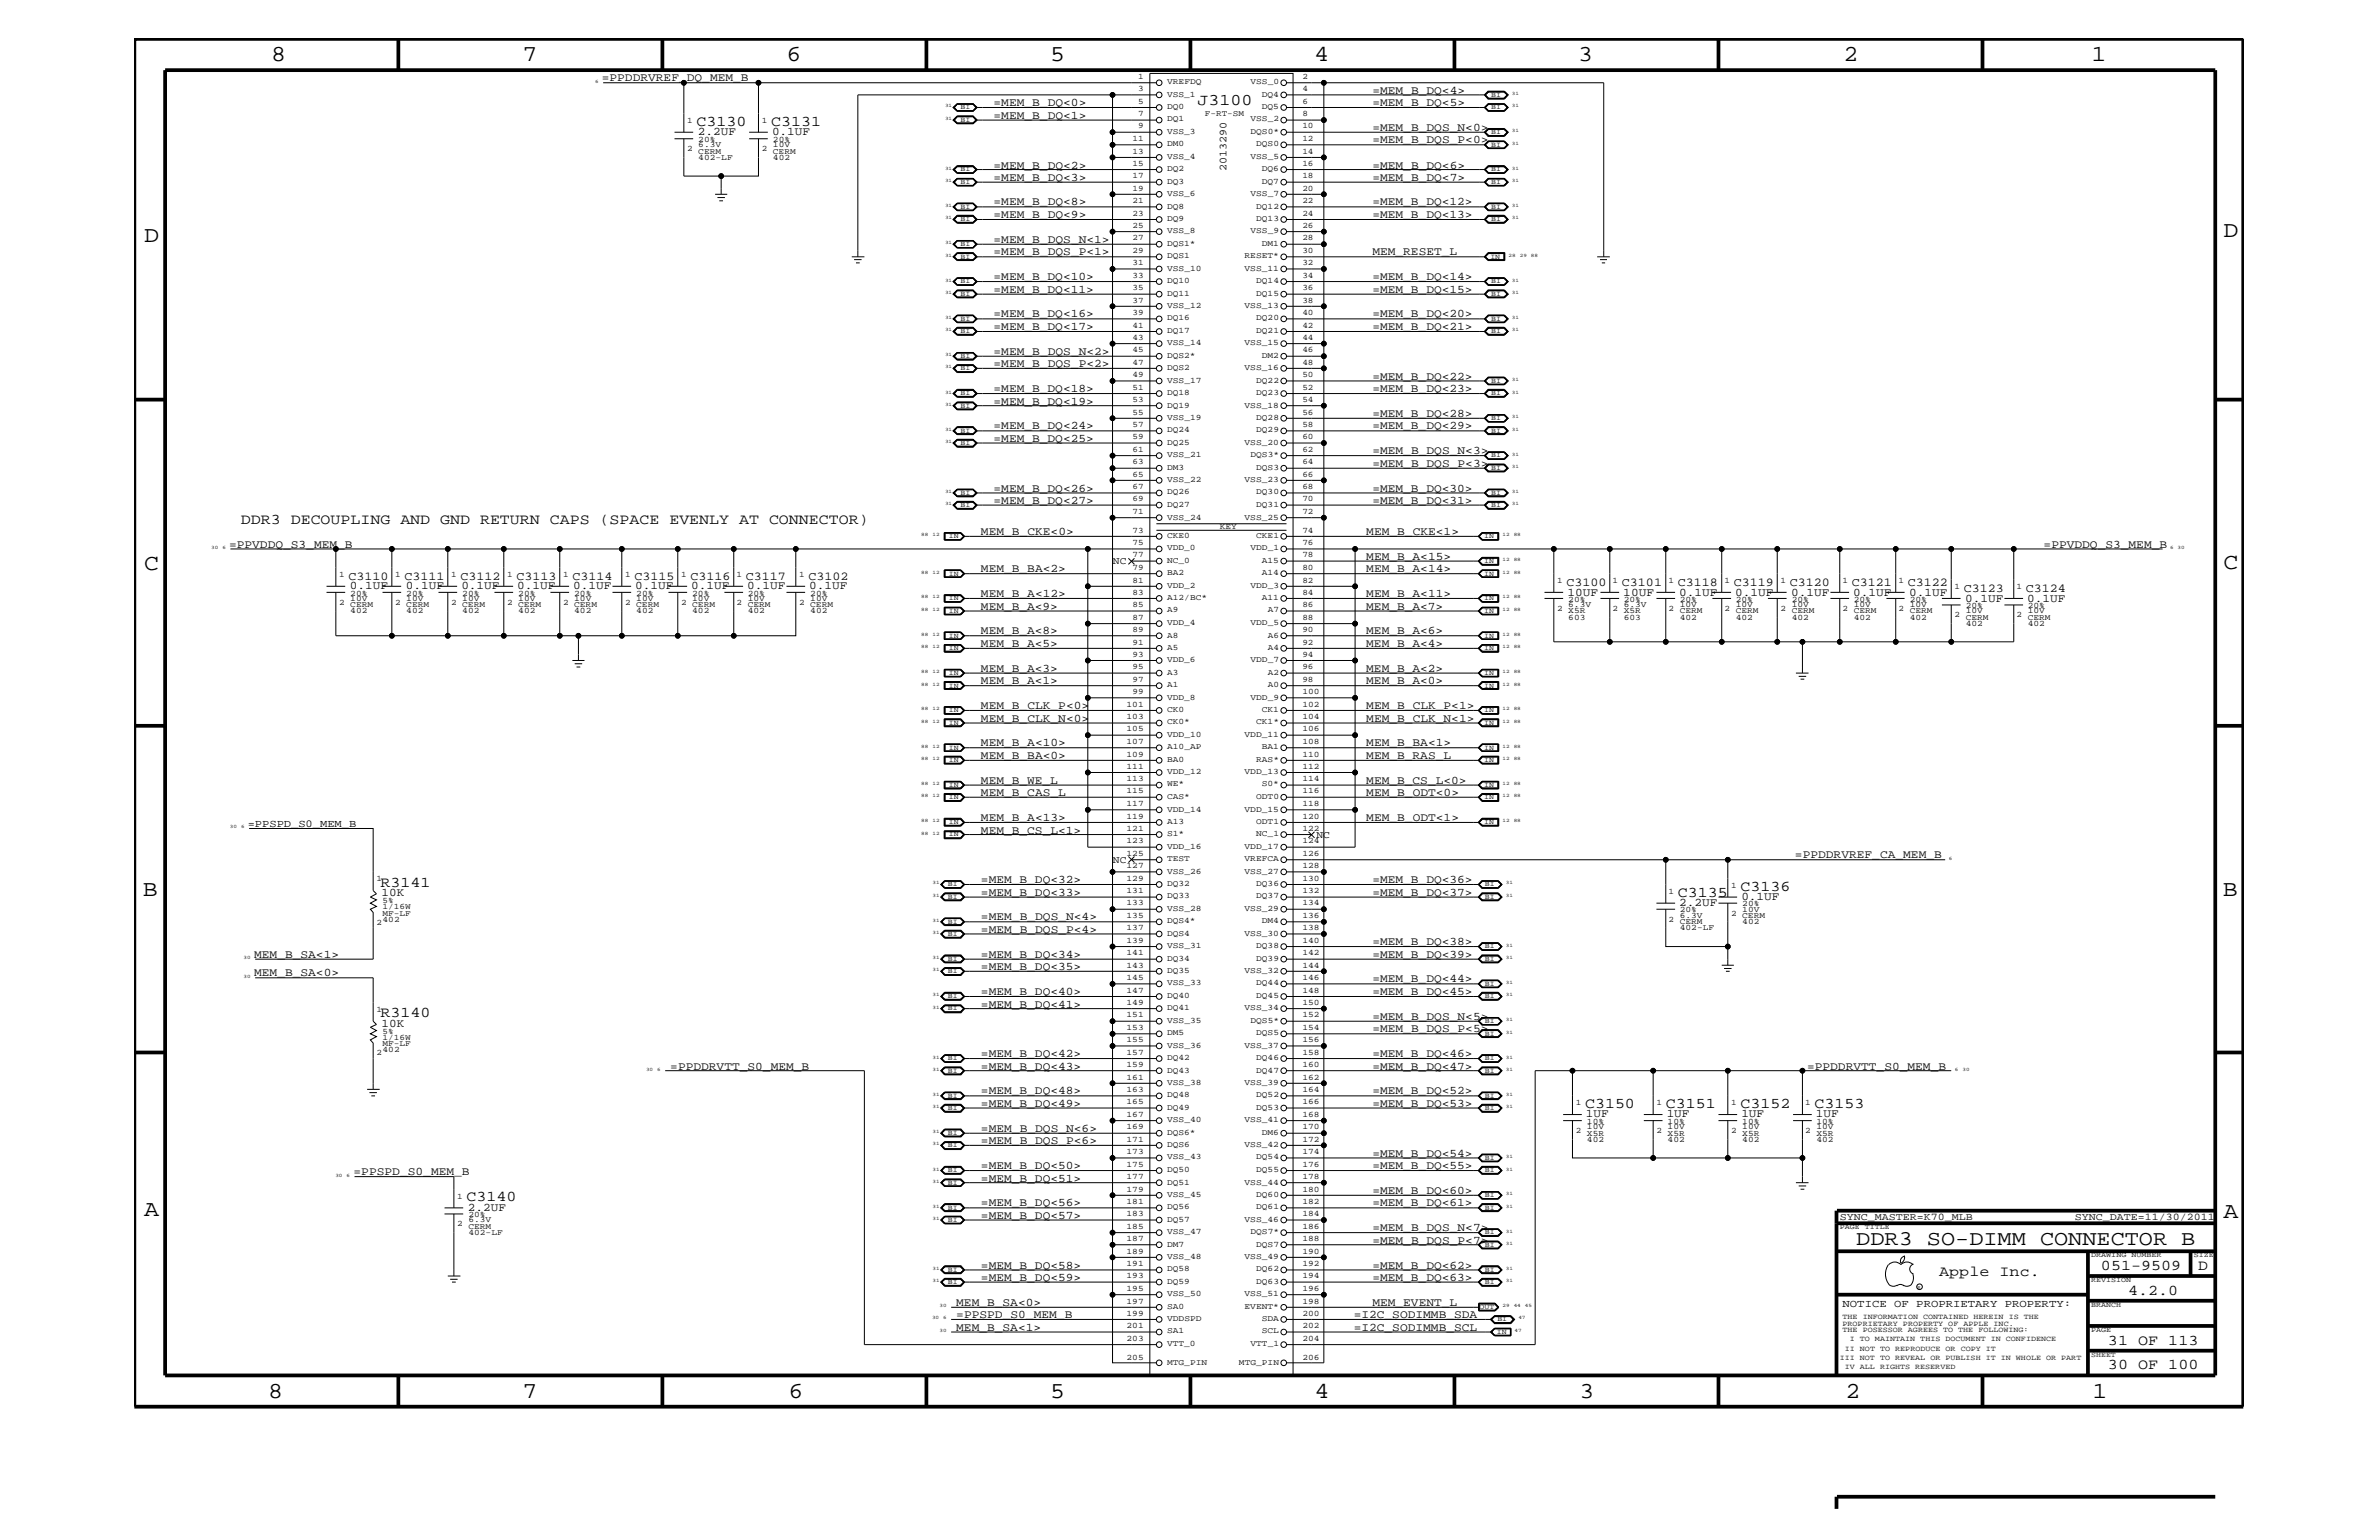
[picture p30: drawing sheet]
<svg xmlns="http://www.w3.org/2000/svg" width="432mm" height="279mm" viewBox="0 0 432 279" stroke-linecap="round" stroke-linejoin="round" font-family="sans-serif">
<defs><g id="words">
<g font-size="4.1">
<text x="49.2" y="11.1">8</text>
<text x="94.8" y="11.1">7</text>
<text x="142.7" y="11.1">6</text>
<text x="190.6" y="11.1">5</text>
<text x="238.5" y="11.1">4</text>
<text x="286.4" y="11.1">3</text>
<text x="334.6" y="11.1">2</text>
<text x="379.6" y="11.1">1</text>
<text x="26.2" y="44">D</text>
<text x="403.6" y="43">D</text>
<text x="26.2" y="103.4">C</text>
<text x="403.6" y="103.2">C</text>
<text x="25.9" y="162.6">B</text>
<text x="403.4" y="162.5">B</text>
<text x="26.2" y="220.7">A</text>
<text x="403.6" y="221">A</text>
<text x="48.7" y="253.6">8</text>
<text x="94.8" y="253.6">7</text>
<text x="143.1" y="253.6">6</text>
<text x="190.6" y="253.6">5</text>
<text x="238.6" y="253.6">4</text>
<text x="286.7" y="253.6">3</text>
<text x="334.9" y="253.6">2</text>
<text x="379.8" y="253.6">1</text>
</g>
<text font-size="3.8" x="336.9" y="225.8">DDR3 SO-DIMM CONNECTOR B</text>
<text font-size="3" x="217.3" y="19.1">J3100</text>
<g font-size="2.7">
<text x="126.4" y="22.9">C3130</text>
<text x="140" y="22.9">C3131</text>
<text x="43.7" y="95">DDR3 DECOUPLING AND GND RETURN CAPS (SPACE EVENLY AT CONNECTOR)</text>
<text x="69.1" y="160.9">R3141</text>
<text x="315.9" y="161.6">C3136</text>
<text x="304.5" y="162.8">C3135</text>
<text x="69.1" y="184.6">R3140</text>
<text x="287.7" y="201">C3150</text>
<text x="302.3" y="201">C3151</text>
<text x="315.9" y="201">C3152</text>
<text x="329.4" y="201">C3153</text>
<text x="84.7" y="218">C3140</text>
<text x="352" y="231.5">Apple Inc.</text>
<text x="381.3" y="230.4">051-9509</text>
<text x="399" y="230.4">D</text>
<text x="386.3" y="234.9">4.2.0</text>
<text x="382.6" y="244">31 OF 113</text>
<text x="382.6" y="248.4">30 OF 100</text>
</g>
<g font-size="2.2">
<text x="63.2" y="105.2">C3110</text>
<text x="73.4" y="105.2">C3111</text>
<text x="83.6" y="105.2">C3112</text>
<text x="93.7" y="105.2">C3113</text>
<text x="103.9" y="105.2">C3114</text>
<text x="115.1" y="105.2">C3115</text>
<text x="125.3" y="105.2">C3116</text>
<text x="135.4" y="105.2">C3117</text>
<text x="146.7" y="105.2">C3102</text>
<text x="284.3" y="106.4">C3100</text>
<text x="294.4" y="106.4">C3101</text>
<text x="304.5" y="106.4">C3118</text>
<text x="314.7" y="106.4">C3119</text>
<text x="324.9" y="106.4">C3120</text>
<text x="336.1" y="106.4">C3121</text>
<text x="346.3" y="106.4">C3122</text>
<text x="356.4" y="107.5">C3123</text>
<text x="367.7" y="107.5">C3124</text>
</g>
<g font-size="2.1">
<text x="109.2" y="14.8">=PPDDRVREF_DQ_MEM_B</text>
<text x="249.1" y="17">=MEM_B_DQ&lt;4&gt;</text>
<text x="180.3" y="21.5">=MEM_B_DQ&lt;1&gt;</text>
<text x="180.3" y="19.2">=MEM_B_DQ&lt;0&gt;</text>
<text x="249.1" y="23.8">=MEM_B_DQS_N&lt;0&gt;</text>
<text x="249.1" y="19.2">=MEM_B_DQ&lt;5&gt;</text>
<text x="126.7" y="24.6">2.2UF</text>
<text x="140.1" y="24.6">0.1UF</text>
<text x="249.1" y="26">=MEM_B_DQS_P&lt;0&gt;</text>
<text x="180.3" y="32.8">=MEM_B_DQ&lt;3&gt;</text>
<text x="180.3" y="30.6">=MEM_B_DQ&lt;2&gt;</text>
<text x="249.1" y="32.8">=MEM_B_DQ&lt;7&gt;</text>
<text x="249.1" y="30.6">=MEM_B_DQ&lt;6&gt;</text>
<text x="180.3" y="39.6">=MEM_B_DQ&lt;9&gt;</text>
<text x="180.3" y="37.3">=MEM_B_DQ&lt;8&gt;</text>
<text x="249.1" y="39.6">=MEM_B_DQ&lt;13&gt;</text>
<text x="249.1" y="37.3">=MEM_B_DQ&lt;12&gt;</text>
<text x="180.3" y="44.1">=MEM_B_DQS_N&lt;1&gt;</text>
<text x="180.3" y="46.3">=MEM_B_DQS_P&lt;1&gt;</text>
<text x="249.1" y="46.3">MEM_RESET_L</text>
<text x="180.3" y="50.8">=MEM_B_DQ&lt;10&gt;</text>
<text x="180.3" y="53.1">=MEM_B_DQ&lt;11&gt;</text>
<text x="249.1" y="50.8">=MEM_B_DQ&lt;14&gt;</text>
<text x="249.1" y="53.1">=MEM_B_DQ&lt;15&gt;</text>
<text x="180.3" y="59.9">=MEM_B_DQ&lt;17&gt;</text>
<text x="180.3" y="57.6">=MEM_B_DQ&lt;16&gt;</text>
<text x="249.1" y="59.9">=MEM_B_DQ&lt;21&gt;</text>
<text x="249.1" y="57.6">=MEM_B_DQ&lt;20&gt;</text>
<text x="180.3" y="64.4">=MEM_B_DQS_N&lt;2&gt;</text>
<text x="180.3" y="71.1">=MEM_B_DQ&lt;18&gt;</text>
<text x="180.3" y="66.7">=MEM_B_DQS_P&lt;2&gt;</text>
<text x="249.1" y="71.1">=MEM_B_DQ&lt;23&gt;</text>
<text x="249.1" y="68.9">=MEM_B_DQ&lt;22&gt;</text>
<text x="180.3" y="73.4">=MEM_B_DQ&lt;19&gt;</text>
<text x="180.3" y="77.9">=MEM_B_DQ&lt;24&gt;</text>
<text x="249.1" y="77.9">=MEM_B_DQ&lt;29&gt;</text>
<text x="249.1" y="75.6">=MEM_B_DQ&lt;28&gt;</text>
<text x="180.3" y="80.2">=MEM_B_DQ&lt;25&gt;</text>
<text x="249.1" y="82.4">=MEM_B_DQS_N&lt;3&gt;</text>
<text x="180.3" y="89.2">=MEM_B_DQ&lt;26&gt;</text>
<text x="249.1" y="89.2">=MEM_B_DQ&lt;30&gt;</text>
<text x="249.1" y="84.7">=MEM_B_DQS_P&lt;3&gt;</text>
<text x="180.3" y="91.5">=MEM_B_DQ&lt;27&gt;</text>
<text x="249.1" y="91.5">=MEM_B_DQ&lt;31&gt;</text>
<text x="41.6" y="99.3">=PPVDDQ_S3_MEM_B</text>
<text x="178.1" y="97.1">MEM_B_CKE&lt;0&gt;</text>
<text x="248" y="101.6">MEM_B_A&lt;15&gt;</text>
<text x="248" y="97.1">MEM_B_CKE&lt;1&gt;</text>
<text x="370.9" y="99.3">=PPVDDQ_S3_MEM_B</text>
<text x="63.5" y="106.9">0.1UF</text>
<text x="73.7" y="106.9">0.1UF</text>
<text x="83.7" y="106.9">0.1UF</text>
<text x="93.9" y="106.9">0.1UF</text>
<text x="104.1" y="106.9">0.1UF</text>
<text x="115.3" y="106.9">0.1UF</text>
<text x="125.5" y="106.9">0.1UF</text>
<text x="135.6" y="106.9">0.1UF</text>
<text x="146.9" y="106.9">0.1UF</text>
<text x="178.1" y="103.8">MEM_B_BA&lt;2&gt;</text>
<text x="248" y="103.8">MEM_B_A&lt;14&gt;</text>
<text x="178.1" y="108.4">MEM_B_A&lt;12&gt;</text>
<text x="178.1" y="110.6">MEM_B_A&lt;9&gt;</text>
<text x="248" y="110.6">MEM_B_A&lt;7&gt;</text>
<text x="248" y="108.4">MEM_B_A&lt;11&gt;</text>
<text x="284.5" y="108.1">10UF</text>
<text x="294.6" y="108.1">10UF</text>
<text x="304.8" y="108.1">0.1UF</text>
<text x="315" y="108.1">0.1UF</text>
<text x="325.1" y="108.1">0.1UF</text>
<text x="336.4" y="108.1">0.1UF</text>
<text x="346.5" y="108.1">0.1UF</text>
<text x="356.7" y="109.2">0.1UF</text>
<text x="368" y="109.2">0.1UF</text>
<text x="178.1" y="115.1">MEM_B_A&lt;8&gt;</text>
<text x="178.1" y="117.4">MEM_B_A&lt;5&gt;</text>
<text x="248" y="115.1">MEM_B_A&lt;6&gt;</text>
<text x="248" y="117.4">MEM_B_A&lt;4&gt;</text>
<text x="178.1" y="124.1">MEM_B_A&lt;1&gt;</text>
<text x="178.1" y="121.9">MEM_B_A&lt;3&gt;</text>
<text x="248" y="124.1">MEM_B_A&lt;0&gt;</text>
<text x="248" y="121.9">MEM_B_A&lt;2&gt;</text>
<text x="178.1" y="130.9">MEM_B_CLK_N&lt;0&gt;</text>
<text x="178.1" y="128.6">MEM_B_CLK_P&lt;0&gt;</text>
<text x="248" y="130.9">MEM_B_CLK_N&lt;1&gt;</text>
<text x="248" y="128.6">MEM_B_CLK_P&lt;1&gt;</text>
<text x="178.1" y="135.4">MEM_B_A&lt;10&gt;</text>
<text x="178.1" y="137.7">MEM_B_BA&lt;0&gt;</text>
<text x="248" y="137.7">MEM_B_RAS_L</text>
<text x="248" y="135.4">MEM_B_BA&lt;1&gt;</text>
<text x="178.1" y="142.2">MEM_B_WE_L</text>
<text x="248" y="142.2">MEM_B_CS_L&lt;0&gt;</text>
<text x="178.1" y="144.5">MEM_B_CAS_L</text>
<text x="178.1" y="149">MEM_B_A&lt;13&gt;</text>
<text x="248" y="144.5">MEM_B_ODT&lt;0&gt;</text>
<text x="248" y="149">MEM_B_ODT&lt;1&gt;</text>
<text x="178.1" y="151.2">MEM_B_CS_L&lt;1&gt;</text>
<text x="325.8" y="155.7">=PPDDRVREF_CA_MEM_B</text>
<text x="178.1" y="160.2">=MEM_B_DQ&lt;32&gt;</text>
<text x="249.1" y="160.2">=MEM_B_DQ&lt;36&gt;</text>
<text x="69.3" y="162.6">10K</text>
<text x="178.1" y="162.5">=MEM_B_DQ&lt;33&gt;</text>
<text x="178.1" y="167">=MEM_B_DQS_N&lt;4&gt;</text>
<text x="249.1" y="162.5">=MEM_B_DQ&lt;37&gt;</text>
<text x="304.8" y="164.5">2.2UF</text>
<text x="316.1" y="163.3">0.1UF</text>
<text x="46.1" y="173.8">MEM_B_SA&lt;1&gt;</text>
<text x="178.1" y="169.3">=MEM_B_DQS_P&lt;4&gt;</text>
<text x="178.1" y="173.8">=MEM_B_DQ&lt;34&gt;</text>
<text x="249.1" y="171.5">=MEM_B_DQ&lt;38&gt;</text>
<text x="249.1" y="173.8">=MEM_B_DQ&lt;39&gt;</text>
<text x="46.1" y="177.2">MEM_B_SA&lt;0&gt;</text>
<text x="178.1" y="176.1">=MEM_B_DQ&lt;35&gt;</text>
<text x="249.1" y="178.3">=MEM_B_DQ&lt;44&gt;</text>
<text x="178.1" y="180.5">=MEM_B_DQ&lt;40&gt;</text>
<text x="178.1" y="182.8">=MEM_B_DQ&lt;41&gt;</text>
<text x="249.1" y="180.5">=MEM_B_DQ&lt;45&gt;</text>
<text x="249.1" y="185">=MEM_B_DQS_N&lt;5&gt;</text>
<text x="69.3" y="186.3">10K</text>
<text x="178.1" y="191.8">=MEM_B_DQ&lt;42&gt;</text>
<text x="249.1" y="191.8">=MEM_B_DQ&lt;46&gt;</text>
<text x="249.1" y="187.3">=MEM_B_DQS_P&lt;5&gt;</text>
<text x="121.7" y="194.1">=PPDDRVTT_S0_MEM_B</text>
<text x="178.1" y="194.1">=MEM_B_DQ&lt;43&gt;</text>
<text x="249.1" y="194.1">=MEM_B_DQ&lt;47&gt;</text>
<text x="328" y="194.1">=PPDDRVTT_S0_MEM_B</text>
<text x="178.1" y="200.9">=MEM_B_DQ&lt;49&gt;</text>
<text x="178.1" y="198.6">=MEM_B_DQ&lt;48&gt;</text>
<text x="249.1" y="200.9">=MEM_B_DQ&lt;53&gt;</text>
<text x="249.1" y="198.6">=MEM_B_DQ&lt;52&gt;</text>
<text x="287.9" y="202.7">1UF</text>
<text x="302.5" y="202.7">1UF</text>
<text x="316.1" y="202.7">1UF</text>
<text x="329.6" y="202.7">1UF</text>
<text x="178.1" y="207.6">=MEM_B_DQS_P&lt;6&gt;</text>
<text x="178.1" y="205.3">=MEM_B_DQS_N&lt;6&gt;</text>
<text x="249.1" y="209.8">=MEM_B_DQ&lt;54&gt;</text>
<text x="64.2" y="213.2">=PPSPD_S0_MEM_B</text>
<text x="178.1" y="212.1">=MEM_B_DQ&lt;50&gt;</text>
<text x="178.1" y="214.4">=MEM_B_DQ&lt;51&gt;</text>
<text x="249.1" y="212.1">=MEM_B_DQ&lt;55&gt;</text>
<text x="84.9" y="219.7">2.2UF</text>
<text x="178.1" y="221.1">=MEM_B_DQ&lt;57&gt;</text>
<text x="178.1" y="218.9">=MEM_B_DQ&lt;56&gt;</text>
<text x="249.1" y="216.6">=MEM_B_DQ&lt;60&gt;</text>
<text x="249.1" y="218.9">=MEM_B_DQ&lt;61&gt;</text>
<text x="249.1" y="223.4">=MEM_B_DQS_N&lt;7&gt;</text>
<text x="249.1" y="225.7">=MEM_B_DQS_P&lt;7&gt;</text>
<text x="178.1" y="232.4">=MEM_B_DQ&lt;59&gt;</text>
<text x="178.1" y="230.2">=MEM_B_DQ&lt;58&gt;</text>
<text x="249.1" y="230.2">=MEM_B_DQ&lt;62&gt;</text>
<text x="249.1" y="232.4">=MEM_B_DQ&lt;63&gt;</text>
<text x="173.6" y="239.2">=PPSPD_S0_MEM_B</text>
<text x="173.6" y="236.9">MEM_B_SA&lt;0&gt;</text>
<text x="245.7" y="239.2">=I2C_SODIMMB_SDA</text>
<text x="249.1" y="236.9">MEM_EVENT_L</text>
<text x="173.6" y="241.4">MEM_B_SA&lt;1&gt;</text>
<text x="245.7" y="241.4">=I2C_SODIMMB_SCL</text>
</g>
<g font-size="1.9">
<text x="222.6" y="31.1" transform="rotate(-90 222.6 31.1)">2013290</text>
<text x="202" y="102.4">NC</text>
<text x="45" y="150.1">=PPSPD_S0_MEM_B</text>
<text x="238.9" y="152">NC</text>
<text x="202" y="156.5">NC</text>
<text x="333.9" y="221.3">SYNC_MASTER=K70_MLB</text>
<text x="376.6" y="221.3">SYNC_DATE=11/30/2011</text>
<text x="334.4" y="237.2">NOTICE OF PROPRIETARY PROPERTY:</text>
</g>
<g font-size="1.5">
<text x="206.6" y="16.5">3</text>
<text x="206.6" y="14.3">1</text>
<text x="211.8" y="15.3">VREFDQ</text>
<text x="211.8" y="17.6">VSS_1</text>
<text x="227" y="15.3">VSS_0</text>
<text x="229" y="17.6">DQ4</text>
<text x="236.4" y="14.3">2</text>
<text x="236.4" y="16.5">4</text>
<text x="124.7" y="22.3">1</text>
<text x="138.3" y="22.3">1</text>
<text x="206.6" y="18.8">5</text>
<text x="206.6" y="21.1">7</text>
<text x="206.6" y="23.3">9</text>
<text x="211.8" y="19.8">DQ0</text>
<text x="211.8" y="22">DQ1</text>
<text x="218.7" y="21.1">F-RT-SM</text>
<text x="227" y="22">VSS_2</text>
<text x="229" y="19.8">DQ5</text>
<text x="236.4" y="21.1">8</text>
<text x="236.4" y="18.8">6</text>
<text x="236.4" y="23.3">10</text>
<text x="124.7" y="27.4">2</text>
<text x="126.7" y="25.7">20%</text>
<text x="126.7" y="29">402-LF</text>
<text x="126.7" y="26.7">6.3V</text>
<text x="126.7" y="27.9">CERM</text>
<text x="138.3" y="27.4">2</text>
<text x="140.3" y="29">402</text>
<text x="140.3" y="25.7">20%</text>
<text x="140.3" y="26.7">10V</text>
<text x="140.3" y="27.9">CERM</text>
<text x="205.6" y="25.6">11</text>
<text x="205.6" y="27.9">13</text>
<text x="211.8" y="26.5">DM0</text>
<text x="211.8" y="24.3">VSS_3</text>
<text x="211.8" y="28.8">VSS_4</text>
<text x="227" y="28.8">VSS_5</text>
<text x="227" y="24.3">DQS0*</text>
<text x="228" y="26.5">DQS0</text>
<text x="236.4" y="25.6">12</text>
<text x="236.4" y="27.9">14</text>
<text x="205.6" y="34.6">19</text>
<text x="205.6" y="30.1">15</text>
<text x="205.6" y="32.4">17</text>
<text x="211.8" y="31.1">DQ2</text>
<text x="211.8" y="33.3">DQ3</text>
<text x="211.8" y="35.6">VSS_6</text>
<text x="227" y="35.6">VSS_7</text>
<text x="229" y="31.1">DQ6</text>
<text x="229" y="33.3">DQ7</text>
<text x="236.4" y="34.6">20</text>
<text x="236.4" y="30.1">16</text>
<text x="236.4" y="32.4">18</text>
<text x="205.6" y="41.3">25</text>
<text x="205.6" y="36.9">21</text>
<text x="205.6" y="39.1">23</text>
<text x="211.8" y="37.9">DQ8</text>
<text x="211.8" y="40.1">DQ9</text>
<text x="228" y="37.9">DQ12</text>
<text x="228" y="40.1">DQ13</text>
<text x="236.4" y="36.9">22</text>
<text x="236.4" y="39.1">24</text>
<text x="236.4" y="41.3">26</text>
<text x="205.6" y="45.9">29</text>
<text x="205.6" y="43.6">27</text>
<text x="211.8" y="44.6">DQS1*</text>
<text x="211.8" y="46.8">DQS1</text>
<text x="211.8" y="42.4">VSS_8</text>
<text x="225.9" y="46.8">RESET*</text>
<text x="227" y="42.4">VSS_9</text>
<text x="229" y="44.6">DM1</text>
<text x="236.4" y="43.6">28</text>
<text x="236.4" y="45.9">30</text>
<text x="205.6" y="48.1">31</text>
<text x="205.6" y="50.4">33</text>
<text x="205.6" y="52.7">35</text>
<text x="211.8" y="49.1">VSS_10</text>
<text x="211.8" y="53.6">DQ11</text>
<text x="211.8" y="51.3">DQ10</text>
<text x="225.9" y="49.1">VSS_11</text>
<text x="228" y="53.6">DQ15</text>
<text x="228" y="51.3">DQ14</text>
<text x="236.4" y="48.1">32</text>
<text x="236.4" y="50.4">34</text>
<text x="236.4" y="52.7">36</text>
<text x="205.6" y="54.9">37</text>
<text x="205.6" y="57.2">39</text>
<text x="205.6" y="59.5">41</text>
<text x="211.8" y="55.9">VSS_12</text>
<text x="211.8" y="58.1">DQ16</text>
<text x="225.9" y="55.9">VSS_13</text>
<text x="228" y="58.1">DQ20</text>
<text x="236.4" y="54.9">38</text>
<text x="236.4" y="57.2">40</text>
<text x="236.4" y="59.5">42</text>
<text x="205.6" y="61.7">43</text>
<text x="205.6" y="64">45</text>
<text x="211.8" y="62.7">VSS_14</text>
<text x="211.8" y="60.4">DQ17</text>
<text x="211.8" y="64.9">DQS2*</text>
<text x="225.9" y="62.7">VSS_15</text>
<text x="228" y="60.4">DQ21</text>
<text x="229" y="64.9">DM2</text>
<text x="236.4" y="61.7">44</text>
<text x="236.4" y="64">46</text>
<text x="205.6" y="68.4">49</text>
<text x="205.6" y="70.7">51</text>
<text x="205.6" y="66.2">47</text>
<text x="211.8" y="69.5">VSS_17</text>
<text x="211.8" y="71.7">DQ18</text>
<text x="211.8" y="67.2">DQS2</text>
<text x="225.9" y="67.2">VSS_16</text>
<text x="228" y="69.5">DQ22</text>
<text x="228" y="71.7">DQ23</text>
<text x="236.4" y="66.2">48</text>
<text x="236.4" y="68.4">50</text>
<text x="236.4" y="70.7">52</text>
<text x="205.6" y="75.2">55</text>
<text x="205.6" y="72.9">53</text>
<text x="205.6" y="77.5">57</text>
<text x="211.8" y="76.1">VSS_19</text>
<text x="211.8" y="73.9">DQ19</text>
<text x="225.9" y="73.9">VSS_18</text>
<text x="228" y="76.1">DQ28</text>
<text x="236.4" y="72.9">54</text>
<text x="236.4" y="75.2">56</text>
<text x="236.4" y="77.5">58</text>
<text x="205.6" y="82">61</text>
<text x="205.6" y="79.7">59</text>
<text x="211.8" y="82.9">VSS_21</text>
<text x="211.8" y="78.4">DQ24</text>
<text x="211.8" y="80.7">DQ25</text>
<text x="225.9" y="80.7">VSS_20</text>
<text x="227" y="82.9">DQS3*</text>
<text x="228" y="78.4">DQ29</text>
<text x="236.4" y="79.7">60</text>
<text x="236.4" y="82">62</text>
<text x="205.6" y="84.3">63</text>
<text x="205.6" y="86.5">65</text>
<text x="205.6" y="88.8">67</text>
<text x="211.8" y="85.2">DM3</text>
<text x="211.8" y="87.5">VSS_22</text>
<text x="211.8" y="89.7">DQ26</text>
<text x="225.9" y="87.5">VSS_23</text>
<text x="228" y="85.2">DQS3</text>
<text x="228" y="89.7">DQ30</text>
<text x="236.4" y="86.5">66</text>
<text x="236.4" y="88.8">68</text>
<text x="236.4" y="84.3">64</text>
<text x="205.6" y="93.2">71</text>
<text x="205.6" y="91">69</text>
<text x="211.8" y="94.3">VSS_24</text>
<text x="211.8" y="92">DQ27</text>
<text x="225.9" y="94.3">VSS_25</text>
<text x="228" y="92">DQ31</text>
<text x="236.4" y="93.2">72</text>
<text x="236.4" y="91">70</text>
<text x="205.6" y="96.6">73</text>
<text x="205.6" y="101.1">77</text>
<text x="205.6" y="98.9">75</text>
<text x="211.8" y="97.6">CKE0</text>
<text x="211.8" y="99.9">VDD_0</text>
<text x="221.4" y="96">KEY</text>
<text x="227" y="99.9">VDD_1</text>
<text x="228" y="97.6">CKE1</text>
<text x="236.4" y="96.6">74</text>
<text x="236.4" y="98.9">76</text>
<text x="236.4" y="101.1">78</text>
<text x="61.6" y="104.7">1</text>
<text x="71.7" y="104.7">1</text>
<text x="81.9" y="104.7">1</text>
<text x="92" y="104.7">1</text>
<text x="102.2" y="104.7">1</text>
<text x="113.5" y="104.7">1</text>
<text x="123.6" y="104.7">1</text>
<text x="133.7" y="104.7">1</text>
<text x="145" y="104.7">1</text>
<text x="205.6" y="103.4">79</text>
<text x="205.6" y="105.7">81</text>
<text x="205.6" y="107.9">83</text>
<text x="211.8" y="104.3">BA2</text>
<text x="211.8" y="102.1">NC_0</text>
<text x="211.8" y="106.6">VDD_2</text>
<text x="227" y="106.6">VDD_3</text>
<text x="229" y="102.1">A15</text>
<text x="229" y="104.3">A14</text>
<text x="236.4" y="105.7">82</text>
<text x="236.4" y="107.9">84</text>
<text x="236.4" y="103.4">80</text>
<text x="282.6" y="105.8">1</text>
<text x="292.7" y="105.8">1</text>
<text x="302.9" y="105.8">1</text>
<text x="313" y="105.8">1</text>
<text x="323.2" y="105.8">1</text>
<text x="334.4" y="105.8">1</text>
<text x="344.6" y="105.8">1</text>
<text x="354.8" y="106.9">1</text>
<text x="366" y="106.9">1</text>
<text x="61.6" y="109.8">2</text>
<text x="63.6" y="110.2">CERM</text>
<text x="63.6" y="109.1">10V</text>
<text x="63.6" y="108.1">20%</text>
<text x="63.6" y="111.3">402</text>
<text x="71.7" y="109.8">2</text>
<text x="73.7" y="110.2">CERM</text>
<text x="73.7" y="109.1">10V</text>
<text x="73.7" y="108.1">20%</text>
<text x="73.7" y="111.3">402</text>
<text x="81.9" y="109.8">2</text>
<text x="83.9" y="110.2">CERM</text>
<text x="83.9" y="109.1">10V</text>
<text x="83.9" y="111.3">402</text>
<text x="83.9" y="108.1">20%</text>
<text x="92" y="109.8">2</text>
<text x="94.1" y="109.1">10V</text>
<text x="94.1" y="108.1">20%</text>
<text x="94.1" y="111.3">402</text>
<text x="94.1" y="110.2">CERM</text>
<text x="102.2" y="109.8">2</text>
<text x="104.2" y="110.2">CERM</text>
<text x="104.2" y="109.1">10V</text>
<text x="104.2" y="108.1">20%</text>
<text x="104.2" y="111.3">402</text>
<text x="113.5" y="109.8">2</text>
<text x="115.5" y="110.2">CERM</text>
<text x="115.5" y="109.1">10V</text>
<text x="115.5" y="108.1">20%</text>
<text x="115.5" y="111.3">402</text>
<text x="123.6" y="109.8">2</text>
<text x="125.6" y="109.1">10V</text>
<text x="125.6" y="108.1">20%</text>
<text x="125.6" y="111.3">402</text>
<text x="125.6" y="110.2">CERM</text>
<text x="133.7" y="109.8">2</text>
<text x="135.7" y="111.3">402</text>
<text x="135.7" y="108.1">20%</text>
<text x="135.7" y="109.1">10V</text>
<text x="135.7" y="110.2">CERM</text>
<text x="145" y="109.8">2</text>
<text x="147.1" y="111.3">402</text>
<text x="147.1" y="109.1">10V</text>
<text x="147.1" y="108.1">20%</text>
<text x="147.1" y="110.2">CERM</text>
<text x="205.6" y="112.5">87</text>
<text x="205.6" y="110.2">85</text>
<text x="211.8" y="108.9">A12/BC*</text>
<text x="211.8" y="111.1">A9</text>
<text x="211.8" y="113.4">VDD_4</text>
<text x="227" y="113.4">VDD_5</text>
<text x="229" y="108.9">A11</text>
<text x="230.1" y="111.1">A7</text>
<text x="236.4" y="112.5">88</text>
<text x="236.4" y="110.2">86</text>
<text x="282.6" y="110.9">2</text>
<text x="284.6" y="110.2">6.3V</text>
<text x="284.6" y="111.3">X5R</text>
<text x="284.6" y="112.5">603</text>
<text x="284.6" y="109.2">20%</text>
<text x="292.7" y="110.9">2</text>
<text x="294.7" y="110.2">6.3V</text>
<text x="294.7" y="111.3">X5R</text>
<text x="294.7" y="112.5">603</text>
<text x="294.7" y="109.2">20%</text>
<text x="302.9" y="110.9">2</text>
<text x="304.9" y="112.5">402</text>
<text x="304.9" y="109.2">20%</text>
<text x="304.9" y="110.2">10V</text>
<text x="304.9" y="111.3">CERM</text>
<text x="313" y="110.9">2</text>
<text x="315" y="111.3">CERM</text>
<text x="315" y="112.5">402</text>
<text x="315" y="109.2">20%</text>
<text x="315" y="110.2">10V</text>
<text x="323.2" y="110.9">2</text>
<text x="325.2" y="112.5">402</text>
<text x="325.2" y="109.2">20%</text>
<text x="325.2" y="110.2">10V</text>
<text x="325.2" y="111.3">CERM</text>
<text x="334.4" y="110.9">2</text>
<text x="336.5" y="111.3">CERM</text>
<text x="336.5" y="112.5">402</text>
<text x="336.5" y="109.2">20%</text>
<text x="336.5" y="110.2">10V</text>
<text x="344.6" y="110.9">2</text>
<text x="346.6" y="111.3">CERM</text>
<text x="346.6" y="112.5">402</text>
<text x="346.6" y="109.2">20%</text>
<text x="346.6" y="110.2">10V</text>
<text x="354.8" y="112">2</text>
<text x="356.8" y="112.5">CERM</text>
<text x="356.8" y="111.3">10V</text>
<text x="356.8" y="110.3">20%</text>
<text x="356.8" y="113.6">402</text>
<text x="366" y="112">2</text>
<text x="368" y="111.3">10V</text>
<text x="368" y="110.3">20%</text>
<text x="368" y="113.6">402</text>
<text x="368" y="112.5">CERM</text>
<text x="205.6" y="119.2">93</text>
<text x="205.6" y="117">91</text>
<text x="205.6" y="114.7">89</text>
<text x="211.8" y="117.9">A5</text>
<text x="211.8" y="115.7">A8</text>
<text x="230.1" y="117.9">A4</text>
<text x="230.1" y="115.7">A6</text>
<text x="236.4" y="119.2">94</text>
<text x="236.4" y="117">92</text>
<text x="236.4" y="114.7">90</text>
<text x="205.6" y="125.9">99</text>
<text x="205.6" y="123.7">97</text>
<text x="205.6" y="121.4">95</text>
<text x="211.8" y="122.5">A3</text>
<text x="211.8" y="124.7">A1</text>
<text x="211.8" y="120.2">VDD_6</text>
<text x="227" y="120.2">VDD_7</text>
<text x="230.1" y="122.5">A2</text>
<text x="230.1" y="124.7">A0</text>
<text x="236.4" y="125.9">100</text>
<text x="236.4" y="123.7">98</text>
<text x="236.4" y="121.4">96</text>
<text x="204.5" y="128.2">101</text>
<text x="204.5" y="130.5">103</text>
<text x="211.8" y="129.1">CK0</text>
<text x="211.8" y="131.4">CK0*</text>
<text x="211.8" y="126.9">VDD_8</text>
<text x="227" y="126.9">VDD_9</text>
<text x="228" y="131.4">CK1*</text>
<text x="229" y="129.1">CK1</text>
<text x="236.4" y="128.2">102</text>
<text x="236.4" y="130.5">104</text>
<text x="204.5" y="135">107</text>
<text x="204.5" y="137.3">109</text>
<text x="204.5" y="132.7">105</text>
<text x="211.8" y="135.9">A10_AP</text>
<text x="211.8" y="133.7">VDD_10</text>
<text x="225.9" y="133.7">VDD_11</text>
<text x="229" y="135.9">BA1</text>
<text x="236.4" y="135">108</text>
<text x="236.4" y="132.7">106</text>
<text x="236.4" y="137.3">110</text>
<text x="204.5" y="139.5">111</text>
<text x="204.5" y="141.8">113</text>
<text x="204.5" y="144">115</text>
<text x="211.8" y="140.5">VDD_12</text>
<text x="211.8" y="138.2">BA0</text>
<text x="211.8" y="142.7">WE*</text>
<text x="225.9" y="140.5">VDD_13</text>
<text x="228" y="138.2">RAS*</text>
<text x="229" y="142.7">S0*</text>
<text x="236.4" y="139.5">112</text>
<text x="236.4" y="144">116</text>
<text x="236.4" y="141.8">114</text>
<text x="204.5" y="146.2">117</text>
<text x="204.5" y="148.5">119</text>
<text x="211.8" y="149.5">A13</text>
<text x="211.8" y="147.3">VDD_14</text>
<text x="211.8" y="145">CAS*</text>
<text x="225.9" y="147.3">VDD_15</text>
<text x="228" y="149.5">ODT1</text>
<text x="228" y="145">ODT0</text>
<text x="236.4" y="146.2">118</text>
<text x="236.4" y="148.5">120</text>
<text x="204.5" y="153">123</text>
<text x="204.5" y="150.7">121</text>
<text x="204.5" y="155.3">125</text>
<text x="211.8" y="154">VDD_16</text>
<text x="211.8" y="151.8">S1*</text>
<text x="225.9" y="154">VDD_17</text>
<text x="228" y="151.8">NC_1</text>
<text x="236.4" y="153">124</text>
<text x="236.4" y="150.7">122</text>
<text x="236.4" y="155.3">126</text>
<text x="68.3" y="159.9">1</text>
<text x="204.5" y="159.8">129</text>
<text x="204.5" y="157.5">127</text>
<text x="211.8" y="158.5">VSS_26</text>
<text x="211.8" y="156.2">TEST</text>
<text x="211.8" y="160.7">DQ32</text>
<text x="225.9" y="158.5">VSS_27</text>
<text x="225.9" y="156.2">VREFCA</text>
<text x="228" y="160.7">DQ36</text>
<text x="236.4" y="159.8">130</text>
<text x="236.4" y="157.5">128</text>
<text x="314.2" y="161.1">1</text>
<text x="68.3" y="167.8">2</text>
<text x="69.4" y="167.2">402</text>
<text x="69.4" y="163.9">5%</text>
<text x="69.4" y="165">1/16W</text>
<text x="69.4" y="166.1">MF-LF</text>
<text x="204.5" y="164.3">133</text>
<text x="204.5" y="162.1">131</text>
<text x="204.5" y="166.6">135</text>
<text x="211.8" y="165.3">VSS_28</text>
<text x="211.8" y="163">DQ33</text>
<text x="211.8" y="167.5">DQS4*</text>
<text x="225.9" y="165.3">VSS_29</text>
<text x="228" y="163">DQ37</text>
<text x="229" y="167.5">DM4</text>
<text x="236.4" y="162.1">132</text>
<text x="236.4" y="164.3">134</text>
<text x="236.4" y="166.6">136</text>
<text x="302.9" y="162.2">1</text>
<text x="302.9" y="167.2">2</text>
<text x="304.9" y="165.6">20%</text>
<text x="304.9" y="166.6">6.3V</text>
<text x="304.9" y="167.7">CERM</text>
<text x="314.2" y="166.1">2</text>
<text x="316.2" y="166.6">CERM</text>
<text x="316.2" y="165.5">10V</text>
<text x="316.2" y="164.5">20%</text>
<text x="316.2" y="167.7">402</text>
<text x="204.5" y="173.3">141</text>
<text x="204.5" y="168.8">137</text>
<text x="204.5" y="171.1">139</text>
<text x="211.8" y="172.1">VSS_31</text>
<text x="211.8" y="169.8">DQS4</text>
<text x="225.9" y="169.8">VSS_30</text>
<text x="228" y="172.1">DQ38</text>
<text x="236.4" y="171.1">140</text>
<text x="236.4" y="173.3">142</text>
<text x="236.4" y="168.8">138</text>
<text x="304.9" y="168.8">402-LF</text>
<text x="204.5" y="175.5">143</text>
<text x="204.5" y="177.8">145</text>
<text x="211.8" y="178.8">VSS_33</text>
<text x="211.8" y="174.3">DQ34</text>
<text x="211.8" y="176.6">DQ35</text>
<text x="225.9" y="176.6">VSS_32</text>
<text x="228" y="174.3">DQ39</text>
<text x="228" y="178.8">DQ44</text>
<text x="236.4" y="177.8">146</text>
<text x="236.4" y="175.5">144</text>
<text x="68.3" y="183.6">1</text>
<text x="204.5" y="180.1">147</text>
<text x="204.5" y="182.3">149</text>
<text x="204.5" y="184.6">151</text>
<text x="211.8" y="185.5">VSS_35</text>
<text x="211.8" y="183.3">DQ41</text>
<text x="211.8" y="181">DQ40</text>
<text x="225.9" y="183.3">VSS_34</text>
<text x="227" y="185.5">DQS5*</text>
<text x="228" y="181">DQ45</text>
<text x="236.4" y="180.1">148</text>
<text x="236.4" y="184.6">152</text>
<text x="236.4" y="182.3">150</text>
<text x="68.3" y="191.5">2</text>
<text x="69.4" y="191">402</text>
<text x="69.4" y="187.6">5%</text>
<text x="69.4" y="188.7">1/16W</text>
<text x="69.4" y="189.8">MF-LF</text>
<text x="204.5" y="191.4">157</text>
<text x="204.5" y="186.9">153</text>
<text x="204.5" y="189.1">155</text>
<text x="211.8" y="187.8">DM5</text>
<text x="211.8" y="190.1">VSS_36</text>
<text x="225.9" y="190.1">VSS_37</text>
<text x="228" y="187.8">DQS5</text>
<text x="236.4" y="191.4">158</text>
<text x="236.4" y="186.9">154</text>
<text x="236.4" y="189.1">156</text>
<text x="204.5" y="193.7">159</text>
<text x="204.5" y="195.9">161</text>
<text x="211.8" y="196.9">VSS_38</text>
<text x="211.8" y="194.6">DQ43</text>
<text x="211.8" y="192.3">DQ42</text>
<text x="225.9" y="196.9">VSS_39</text>
<text x="228" y="194.6">DQ47</text>
<text x="228" y="192.3">DQ46</text>
<text x="236.4" y="193.7">160</text>
<text x="236.4" y="195.9">162</text>
<text x="204.5" y="198.1">163</text>
<text x="204.5" y="200.3">165</text>
<text x="204.5" y="202.6">167</text>
<text x="211.8" y="203.7">VSS_40</text>
<text x="211.8" y="199.1">DQ48</text>
<text x="211.8" y="201.4">DQ49</text>
<text x="225.9" y="203.7">VSS_41</text>
<text x="228" y="199.1">DQ52</text>
<text x="228" y="201.4">DQ53</text>
<text x="236.4" y="198.1">164</text>
<text x="236.4" y="200.3">166</text>
<text x="236.4" y="202.6">168</text>
<text x="286" y="200.5">1</text>
<text x="288" y="203.9">10%</text>
<text x="300.7" y="200.5">1</text>
<text x="302.7" y="203.9">10%</text>
<text x="314.2" y="200.5">1</text>
<text x="316.2" y="203.9">10%</text>
<text x="327.7" y="200.5">1</text>
<text x="329.7" y="203.9">10%</text>
<text x="204.5" y="207.1">171</text>
<text x="204.5" y="204.9">169</text>
<text x="204.5" y="209.4">173</text>
<text x="211.8" y="208.1">DQS6</text>
<text x="211.8" y="205.9">DQS6*</text>
<text x="225.9" y="208.1">VSS_42</text>
<text x="229" y="205.9">DM6</text>
<text x="236.4" y="209.4">174</text>
<text x="236.4" y="207.1">172</text>
<text x="236.4" y="204.9">170</text>
<text x="286" y="205.6">2</text>
<text x="288" y="206">X5R</text>
<text x="288" y="207.1">402</text>
<text x="288" y="204.9">10V</text>
<text x="300.7" y="205.6">2</text>
<text x="302.7" y="206">X5R</text>
<text x="302.7" y="207.1">402</text>
<text x="302.7" y="204.9">10V</text>
<text x="314.2" y="205.6">2</text>
<text x="316.2" y="206">X5R</text>
<text x="316.2" y="207.1">402</text>
<text x="316.2" y="204.9">10V</text>
<text x="327.7" y="205.6">2</text>
<text x="329.7" y="206">X5R</text>
<text x="329.7" y="207.1">402</text>
<text x="329.7" y="204.9">10V</text>
<text x="204.5" y="211.7">175</text>
<text x="204.5" y="213.9">177</text>
<text x="211.8" y="210.3">VSS_43</text>
<text x="211.8" y="214.9">DQ51</text>
<text x="211.8" y="212.6">DQ50</text>
<text x="225.9" y="214.9">VSS_44</text>
<text x="228" y="210.3">DQ54</text>
<text x="228" y="212.6">DQ55</text>
<text x="236.4" y="211.7">176</text>
<text x="236.4" y="213.9">178</text>
<text x="83" y="217.5">1</text>
<text x="85" y="221.8">6.3V</text>
<text x="85" y="220.8">20%</text>
<text x="204.5" y="218.5">181</text>
<text x="204.5" y="220.7">183</text>
<text x="204.5" y="216.2">179</text>
<text x="211.8" y="217.1">VSS_45</text>
<text x="211.8" y="219.4">DQ56</text>
<text x="211.8" y="221.7">DQ57</text>
<text x="225.9" y="221.7">VSS_46</text>
<text x="228" y="219.4">DQ61</text>
<text x="228" y="217.1">DQ60</text>
<text x="236.4" y="220.7">184</text>
<text x="236.4" y="216.2">180</text>
<text x="236.4" y="218.5">182</text>
<text x="83" y="222.4">2</text>
<text x="85" y="223">CERM</text>
<text x="85" y="224.1">402-LF</text>
<text x="204.5" y="223">185</text>
<text x="204.5" y="227.4">189</text>
<text x="204.5" y="225.2">187</text>
<text x="211.8" y="223.9">VSS_47</text>
<text x="211.8" y="226.2">DM7</text>
<text x="227" y="223.9">DQS7*</text>
<text x="228" y="226.2">DQS7</text>
<text x="236.4" y="225.2">188</text>
<text x="236.4" y="223">186</text>
<text x="236.4" y="227.4">190</text>
<text x="204.5" y="229.7">191</text>
<text x="204.5" y="231.9">193</text>
<text x="211.8" y="228.5">VSS_48</text>
<text x="211.8" y="230.7">DQ58</text>
<text x="211.8" y="232.9">DQ59</text>
<text x="225.9" y="228.5">VSS_49</text>
<text x="228" y="232.9">DQ63</text>
<text x="228" y="230.7">DQ62</text>
<text x="236.4" y="229.7">192</text>
<text x="236.4" y="231.9">194</text>
<text x="204.5" y="234.2">195</text>
<text x="204.5" y="236.5">197</text>
<text x="204.5" y="238.7">199</text>
<text x="211.8" y="237.4">SA0</text>
<text x="211.8" y="239.7">VDDSPD</text>
<text x="211.8" y="235.1">VSS_50</text>
<text x="225.9" y="235.1">VSS_51</text>
<text x="225.9" y="237.4">EVENT*</text>
<text x="229" y="239.7">SDA</text>
<text x="236.4" y="236.5">198</text>
<text x="236.4" y="234.2">196</text>
<text x="236.4" y="238.7">200</text>
<text x="204.5" y="243.3">203</text>
<text x="204.5" y="241">201</text>
<text x="211.8" y="241.9">SA1</text>
<text x="211.8" y="244.2">VTT_0</text>
<text x="227" y="244.2">VTT_1</text>
<text x="229" y="241.9">SCL</text>
<text x="236.4" y="243.3">204</text>
<text x="236.4" y="241">202</text>
<text x="204.5" y="246.7">205</text>
<text x="211.8" y="247.6">MTG_PIN</text>
<text x="224.9" y="247.6">MTG_PIN</text>
<text x="236.4" y="246.7">206</text>
</g>
<g font-size="1.4">
<text x="270.7" y="17.6">BI</text>
<text x="174.3" y="22.1">BI</text>
<text x="174.3" y="19.8">BI</text>
<text x="270.7" y="19.8">BI</text>
<text x="270.7" y="26.6">BI</text>
<text x="270.7" y="24.3">BI</text>
<text x="174.3" y="33.4">BI</text>
<text x="174.3" y="31.1">BI</text>
<text x="270.7" y="33.4">BI</text>
<text x="270.7" y="31.1">BI</text>
<text x="174.3" y="37.9">BI</text>
<text x="174.3" y="40.2">BI</text>
<text x="270.7" y="40.2">BI</text>
<text x="270.7" y="37.9">BI</text>
<text x="174.3" y="44.6">BI</text>
<text x="174.3" y="46.9">BI</text>
<text x="270.5" y="46.9">IN</text>
<text x="174.3" y="51.4">BI</text>
<text x="174.3" y="53.7">BI</text>
<text x="270.7" y="53.7">BI</text>
<text x="270.7" y="51.4">BI</text>
<text x="174.3" y="58.2">BI</text>
<text x="270.7" y="58.2">BI</text>
<text x="174.3" y="60.4">BI</text>
<text x="174.3" y="65">BI</text>
<text x="270.7" y="60.4">BI</text>
<text x="174.3" y="67.2">BI</text>
<text x="174.3" y="71.7">BI</text>
<text x="270.7" y="69.5">BI</text>
<text x="270.7" y="71.7">BI</text>
<text x="174.3" y="73.9">BI</text>
<text x="270.7" y="76.2">BI</text>
<text x="174.3" y="78.5">BI</text>
<text x="174.3" y="80.7">BI</text>
<text x="270.7" y="78.5">BI</text>
<text x="270.7" y="83">BI</text>
<text x="174.3" y="89.8">BI</text>
<text x="270.7" y="85.3">BI</text>
<text x="270.7" y="89.8">BI</text>
<text x="174.3" y="92">BI</text>
<text x="270.7" y="92">BI</text>
<text x="172.2" y="97.6">IN</text>
<text x="269.4" y="97.6">IN</text>
<text x="172.2" y="104.4">IN</text>
<text x="269.4" y="104.4">IN</text>
<text x="269.4" y="102.1">IN</text>
<text x="172.2" y="108.9">IN</text>
<text x="172.2" y="111.2">IN</text>
<text x="269.4" y="108.9">IN</text>
<text x="269.4" y="111.2">IN</text>
<text x="172.2" y="115.7">IN</text>
<text x="172.2" y="118">IN</text>
<text x="269.4" y="115.7">IN</text>
<text x="269.4" y="118">IN</text>
<text x="172.2" y="122.5">IN</text>
<text x="172.2" y="124.7">IN</text>
<text x="269.4" y="124.7">IN</text>
<text x="269.4" y="122.5">IN</text>
<text x="172.2" y="129.2">IN</text>
<text x="172.2" y="131.5">IN</text>
<text x="269.4" y="129.2">IN</text>
<text x="269.4" y="131.5">IN</text>
<text x="172.2" y="136">IN</text>
<text x="269.4" y="136">IN</text>
<text x="172.2" y="138.3">IN</text>
<text x="172.2" y="142.8">IN</text>
<text x="269.4" y="138.3">IN</text>
<text x="269.4" y="142.8">IN</text>
<text x="172.2" y="145">IN</text>
<text x="172.2" y="149.5">IN</text>
<text x="269.4" y="149.5">IN</text>
<text x="269.4" y="145">IN</text>
<text x="172.2" y="151.8">IN</text>
<text x="172" y="160.8">BI</text>
<text x="269.5" y="160.8">BI</text>
<text x="172" y="163.1">BI</text>
<text x="172" y="167.6">BI</text>
<text x="269.5" y="163.1">BI</text>
<text x="172" y="169.8">BI</text>
<text x="269.5" y="172.1">BI</text>
<text x="172" y="174.4">BI</text>
<text x="172" y="176.6">BI</text>
<text x="269.5" y="174.4">BI</text>
<text x="269.5" y="178.8">BI</text>
<text x="172" y="181.1">BI</text>
<text x="172" y="183.3">BI</text>
<text x="269.5" y="181.1">BI</text>
<text x="269.5" y="185.6">BI</text>
<text x="269.5" y="187.9">BI</text>
<text x="172" y="192.4">BI</text>
<text x="172" y="194.6">BI</text>
<text x="269.5" y="194.6">BI</text>
<text x="269.5" y="192.4">BI</text>
<text x="172" y="199.2">BI</text>
<text x="172" y="201.4">BI</text>
<text x="269.5" y="201.4">BI</text>
<text x="269.5" y="199.2">BI</text>
<text x="172" y="205.9">BI</text>
<text x="172" y="208.1">BI</text>
<text x="172" y="212.7">BI</text>
<text x="172" y="214.9">BI</text>
<text x="269.5" y="210.4">BI</text>
<text x="269.5" y="212.7">BI</text>
<text x="172" y="219.5">BI</text>
<text x="172" y="221.7">BI</text>
<text x="269.5" y="217.2">BI</text>
<text x="269.5" y="219.5">BI</text>
<text x="269.5" y="224">BI</text>
<text x="269.5" y="226.2">BI</text>
<text x="333.9" y="223">PAGE TITLE</text>
<text x="172" y="230.7">BI</text>
<text x="172" y="232.9">BI</text>
<text x="269.5" y="230.7">BI</text>
<text x="269.5" y="232.9">BI</text>
<text x="379.6" y="228.1">DRAWING NUMBER</text>
<text x="379.6" y="232.6">REVISION</text>
<text x="398.2" y="228.1">SIZE</text>
<text x="268.6" y="237.5">OUT</text>
<text x="271.8" y="239.7">BI</text>
<text x="334.4" y="239.4">THE INFORMATION CONTAINED HEREIN IS THE</text>
<text x="379.6" y="237.2">BRANCH</text>
<text x="271.7" y="242">IN</text>
<text x="334.4" y="240.6">PROPRIETARY PROPERTY OF APPLE INC.</text>
<text x="334.4" y="241.7">THE POSESSOR AGREES TO THE FOLLOWING:</text>
<text x="334.8" y="245.1">II NOT TO REPRODUCE OR COPY IT</text>
<text x="335.8" y="243.4">I TO MAINTAIN THIS DOCUMENT IN CONFIDENCE</text>
<text x="379.6" y="241.7">PAGE</text>
<text x="333.9" y="246.7">III NOT TO REVEAL OR PUBLISH IT IN WHOLE OR PART</text>
<text x="334.8" y="248.4">IV ALL RIGHTS RESERVED</text>
<text x="379.6" y="246.2">SHEET</text>
</g>
<g font-size=".9">
<text x="108" y="15">6</text>
<text x="274.4" y="17.2">31</text>
<text x="171.5" y="21.8">31</text>
<text x="171.5" y="19.5">31</text>
<text x="274.4" y="19.5">31</text>
<text x="274.4" y="24">31</text>
<text x="274.4" y="26.3">31</text>
<text x="171.5" y="33">31</text>
<text x="171.5" y="30.8">31</text>
<text x="274.4" y="33">31</text>
<text x="274.4" y="30.8">31</text>
<text x="171.5" y="37.5">31</text>
<text x="171.5" y="39.8">31</text>
<text x="274.4" y="39.8">31</text>
<text x="274.4" y="37.5">31</text>
<text x="171.5" y="44.3">31</text>
<text x="171.5" y="46.6">31</text>
<text x="273.8" y="46.6">28</text>
<text x="275.8" y="46.6">29</text>
<text x="277.9" y="46.6">88</text>
<text x="171.5" y="51.1">31</text>
<text x="171.5" y="53.4">31</text>
<text x="274.4" y="53.4">31</text>
<text x="274.4" y="51.1">31</text>
<text x="171.5" y="57.9">31</text>
<text x="274.4" y="57.9">31</text>
<text x="171.5" y="60.1">31</text>
<text x="171.5" y="64.6">31</text>
<text x="274.4" y="60.1">31</text>
<text x="171.5" y="71.4">31</text>
<text x="171.5" y="66.8">31</text>
<text x="274.4" y="69.1">31</text>
<text x="274.4" y="71.4">31</text>
<text x="171.5" y="73.6">31</text>
<text x="274.4" y="75.9">31</text>
<text x="171.5" y="78.2">31</text>
<text x="171.5" y="80.4">31</text>
<text x="274.4" y="78.2">31</text>
<text x="274.4" y="82.7">31</text>
<text x="171.5" y="89.4">31</text>
<text x="274.4" y="84.9">31</text>
<text x="274.4" y="89.4">31</text>
<text x="171.5" y="91.6">31</text>
<text x="274.4" y="91.6">31</text>
<text x="38.4" y="99.6">30</text>
<text x="40.4" y="99.6">6</text>
<text x="167.2" y="97.3">88</text>
<text x="169.2" y="97.3">12</text>
<text x="272.7" y="97.3">12</text>
<text x="272.7" y="101.8">12</text>
<text x="274.7" y="97.3">88</text>
<text x="274.7" y="101.8">88</text>
<text x="393.9" y="99.6">6</text>
<text x="395.2" y="99.6">30</text>
<text x="167.2" y="104.1">88</text>
<text x="169.2" y="104.1">12</text>
<text x="272.7" y="104.1">12</text>
<text x="274.7" y="104.1">88</text>
<text x="167.2" y="108.6">88</text>
<text x="167.2" y="110.9">88</text>
<text x="169.2" y="108.6">12</text>
<text x="169.2" y="110.9">12</text>
<text x="272.7" y="108.6">12</text>
<text x="272.7" y="110.9">12</text>
<text x="274.7" y="108.6">88</text>
<text x="274.7" y="110.9">88</text>
<text x="167.2" y="115.3">88</text>
<text x="167.2" y="117.6">88</text>
<text x="169.2" y="115.3">12</text>
<text x="169.2" y="117.6">12</text>
<text x="272.7" y="115.3">12</text>
<text x="272.7" y="117.6">12</text>
<text x="274.7" y="115.3">88</text>
<text x="274.7" y="117.6">88</text>
<text x="167.2" y="122.1">88</text>
<text x="167.2" y="124.4">88</text>
<text x="169.2" y="122.1">12</text>
<text x="169.2" y="124.4">12</text>
<text x="272.7" y="124.4">12</text>
<text x="272.7" y="122.1">12</text>
<text x="274.7" y="124.4">88</text>
<text x="274.7" y="122.1">88</text>
<text x="167.2" y="128.9">88</text>
<text x="167.2" y="131.2">88</text>
<text x="169.2" y="128.9">12</text>
<text x="169.2" y="131.2">12</text>
<text x="272.7" y="128.9">12</text>
<text x="272.7" y="131.2">12</text>
<text x="274.7" y="128.9">88</text>
<text x="274.7" y="131.2">88</text>
<text x="167.2" y="135.7">88</text>
<text x="167.2" y="138">88</text>
<text x="169.2" y="135.7">12</text>
<text x="169.2" y="138">12</text>
<text x="272.7" y="138">12</text>
<text x="272.7" y="135.7">12</text>
<text x="274.7" y="138">88</text>
<text x="274.7" y="135.7">88</text>
<text x="167.2" y="142.4">88</text>
<text x="169.2" y="142.4">12</text>
<text x="272.7" y="142.4">12</text>
<text x="274.7" y="142.4">88</text>
<text x="167.2" y="144.6">88</text>
<text x="167.2" y="149.2">88</text>
<text x="169.2" y="144.6">12</text>
<text x="169.2" y="149.2">12</text>
<text x="272.7" y="149.2">12</text>
<text x="272.7" y="144.6">12</text>
<text x="274.7" y="149.2">88</text>
<text x="274.7" y="144.6">88</text>
<text x="41.7" y="150.3">30</text>
<text x="43.8" y="150.3">6</text>
<text x="167.2" y="151.4">88</text>
<text x="169.2" y="151.4">12</text>
<text x="353.7" y="156">6</text>
<text x="169.2" y="160.5">31</text>
<text x="273.3" y="160.5">31</text>
<text x="169.2" y="162.8">31</text>
<text x="169.2" y="167.2">31</text>
<text x="273.3" y="162.8">31</text>
<text x="169.2" y="169.4">31</text>
<text x="273.3" y="171.7">31</text>
<text x="44.2" y="177.4">30</text>
<text x="44.2" y="174">30</text>
<text x="169.2" y="174">31</text>
<text x="169.2" y="176.2">31</text>
<text x="273.3" y="174">31</text>
<text x="273.3" y="178.5">31</text>
<text x="169.2" y="180.8">31</text>
<text x="169.2" y="183">31</text>
<text x="273.3" y="180.8">31</text>
<text x="273.3" y="185.3">31</text>
<text x="273.3" y="187.6">31</text>
<text x="117.3" y="194.3">30</text>
<text x="119.3" y="194.3">6</text>
<text x="169.2" y="192.1">31</text>
<text x="169.2" y="194.3">31</text>
<text x="273.3" y="194.3">31</text>
<text x="273.3" y="192.1">31</text>
<text x="354.8" y="194.3">6</text>
<text x="356.2" y="194.3">30</text>
<text x="169.2" y="198.8">31</text>
<text x="169.2" y="201">31</text>
<text x="273.3" y="201">31</text>
<text x="273.3" y="198.8">31</text>
<text x="169.2" y="205.6">31</text>
<text x="169.2" y="207.8">31</text>
<text x="60.9" y="213.5">30</text>
<text x="62.9" y="213.5">6</text>
<text x="169.2" y="212.4">31</text>
<text x="169.2" y="214.6">31</text>
<text x="273.3" y="210.1">31</text>
<text x="273.3" y="212.4">31</text>
<text x="169.2" y="219.1">31</text>
<text x="169.2" y="221.3">31</text>
<text x="273.3" y="216.9">31</text>
<text x="273.3" y="219.1">31</text>
<text x="273.3" y="223.6">31</text>
<text x="273.3" y="225.8">31</text>
<text x="169.2" y="230.4">31</text>
<text x="169.2" y="232.6">31</text>
<text x="273.3" y="230.4">31</text>
<text x="273.3" y="232.6">31</text>
<text x="348.1" y="233.8">R</text>
<text x="169.2" y="239.4">30</text>
<text x="170.5" y="237.2">30</text>
<text x="171.2" y="239.4">6</text>
<text x="272.7" y="237.2">29</text>
<text x="274.7" y="237.2">44</text>
<text x="275.6" y="239.4">47</text>
<text x="276.8" y="237.2">45</text>
<text x="170.5" y="241.7">30</text>
<text x="274.9" y="241.7">47</text>
</g>
</g></defs>
<g fill="none" stroke="#000" stroke-width=".18">
<path d="M109.5 15h14.6v9M124.1 15h85.8M137.7 15v9M173.7 18.9h2.9l.5 .6h32.8M173.7 18.9h2.9l.6 .6-.6 .6h-2.9M173.7 18.8h2.9l.7 .7-.7 .7h-2.9M173.7 18.8h2.9l.8 .7-.8 .7h-2.9M173.7 18.8l-.7 .7 .7 .7M173.7 18.8l-.6 .7 .6 .7M173.7 18.9l-.6 .6 .6 .6M173.7 18.9l-.5 .6 .5 .6M177.1 19.5l-.5 .6h-2.9"/>
<path d="M201.9 17.2h-46.2v29.4M208.7 13.3h26v236.2h-26zM209.9 17.2h-8v6.8h8M233.5 17.2h36.1l.6-.5h2.8l.6 .5-.6 .6h-2.8l-.6-.6M233.5 19.5h36.1l.6-.6h2.8l.6 .6-.6 .6h-2.8l-.6-.6M233.5 15h57.6v31.6M240.3 15v6.8h-6.8M269.6 17.2l.6 .7h2.9M269.6 19.5l.6-.6h2.9l.5 .6-.5 .6h-2.9zM270.1 16.5h3l.6 .7-.6 .8h-3l-.7-.8zM273.1 16.6h-2.9l-.6 .6M273.1 16.6h-2.9l-.7 .6 .7 .7h2.9"/>
<path d="M273.1 16.6l.6 .6-.6 .7M273.1 16.6l.5 .6-.5 .7M273.1 18.8h-2.9l-.7 .7 .7 .7h2.9M273.1 18.8h-3l-.7 .7 .7 .7h3M273.1 18.8l.6 .7-.6 .7M122.4 25.2h3.4M122.4 24h3.4M124.1 25.2v6.7h6.8M129.8 35.2h2.2M130.2 35.8h1.4M130.6 36.4h.6M130.9 31.9v3.3"/>
<path d="M136 25.2h3.4M136 24h3.4M137.7 25.2v6.7h-6.8M173 39.8l.7-.7h2.9l.8 .7-.8 .7h-2.9zM173.1 39.8l.6-.7h2.9l.7 .7-.7 .6h-2.9zM173.1 30.8l.6-.6h2.9l.6 .6-.6 .6h-2.9zM173.7 21.1h2.9l.6 .7-.6 .6h-2.9M173.7 21.1h2.9l.7 .7-.7 .6h-2.9M173.7 21h2.9l.8 .8-.8 .7h-2.9l-.7-.7zM173.7 21.1l-.6 .7 .6 .6M173.7 32.5h2.9l.5 .5h32.8M173.7 32.5h2.9l.6 .5-.6 .6h-2.9"/>
<path d="M173.7 32.4h2.9l.7 .6-.7 .7h-2.9M173.7 32.4h2.9l.8 .6-.8 .7h-2.9M173.7 32.4l-.7 .6 .7 .7M173.7 32.4l-.6 .6 .6 .7M173.7 32.5l-.6 .5 .6 .6M173.7 32.5l-.5 .5 .5 .6M173.7 30.1h2.9l.7 .7-.7 .6h-2.9M173.7 30.1h2.9l.8 .7-.8 .6h-2.9M173.7 30.1l-.7 .7 .7 .6M173.7 30.1l-.6 .7 .6 .6M173.7 36.9h2.9l.5 .6h32.8M173.7 36.9h2.9l.6 .6-.6 .6h-2.9"/>
<path d="M173.7 36.9h2.9l.7 .6-.7 .7h-2.9M173.7 36.9h2.9l.8 .6-.8 .7h-2.9M173.7 36.9l-.7 .6 .7 .7M173.7 36.9l-.6 .6 .6 .7M173.7 36.9l-.6 .6 .6 .6M173.7 36.9l-.5 .6 .5 .6M173.7 39.2h2.9l.5 .6h32.8M173.7 39.2l-.5 .6 .5 .5h2.9l.5-.5M173.7 39.2h2.9l.6 .6-.6 .6h-2.9M173.7 39.2l-.6 .6 .6 .6M177.1 21.8l-.5 .5h-2.9l-.5-.5 .5-.6h2.9l.5 .6h32.8M177.1 33l-.5 .6h-2.9"/>
<path d="M177.1 30.8l-.5 .6h-2.9M177.1 37.5l-.5 .6h-2.9M201.9 24v2.3h8M201.9 26.3v2.3h8M201.9 28.6v6.6h8M201.9 35.2v6.8h8M209.9 30.8h-32.8l-.5-.5h-2.9l-.5 .5 .5 .6M233.5 33h36.1l.6-.5h2.8l.6 .5-.6 .6h-2.8l-.6-.6M233.5 30.8h36.1l.6-.5h2.8l.6 .5-.6 .6h-2.8l-.6-.6M233.5 26.3h36.1l.6-.6h2.8l.6 .6-.6 .6h-2.8l-.6-.6M233.5 24h36.1l.6-.5h2.8l.6 .5-.6 .6h-2.8l-.6-.6M233.5 39.8h36.1l.6-.6h2.8l.6 .6-.6 .5h-2.8l-.6-.5"/>
<path d="M233.5 37.5h36.1l.6-.6h2.8l.6 .6-.6 .6h-2.8l-.6-.6M240.3 21.8v6.8h-6.8M240.3 28.6v6.6h-6.8M240.3 35.2v6.8h-6.8M269.4 24l.7-.7h3l.6 .7-.6 .8h-3zM269.5 24l.7-.6h2.9l.6 .6-.6 .7h-2.9zM269.6 33l.6-.5h2.9l.5 .5-.5 .6h-2.9zM269.6 39.8l.6-.6h2.9l.5 .6-.5 .6M269.6 39.8l.6 .6h2.9M269.6 37.5l.6-.6h2.9l.5 .6-.5 .6h-2.9zM270.1 39.1h3l.6 .7-.6 .7h-3l-.7-.7zM270.2 30.2h2.9l.5 .6-.5 .6h-2.9l-.6-.6z"/>
<path d="M270.2 25.7h2.9l.5 .6-.5 .6h-2.9l-.6-.6zM270.2 39.1h2.9l.6 .7-.6 .6h-2.9l-.7-.6zM273.1 32.4h-2.9l-.7 .6 .7 .7h2.9M273.1 32.4h-3l-.7 .6 .7 .7h3M273.1 32.4l.6 .6-.6 .7M273.1 30.1h-2.9l-.7 .7 .7 .6h2.9M273.1 30.1h-3l-.7 .7 .7 .6h3M273.1 30.1l.6 .7-.6 .6M273.1 25.6h-2.9l-.7 .7 .7 .7h2.9M273.1 25.6h-3l-.7 .7 .7 .7h3M273.1 25.6l.6 .7-.6 .7M273.1 23.4h-2.9l-.6 .6"/>
<path d="M273.1 23.4l.5 .6-.5 .6h-2.9l-.6-.6M273.1 36.9h-2.9l-.7 .6 .7 .7h2.9M273.1 36.9h-3l-.7 .6 .7 .7h3M273.1 36.9l.6 .6-.6 .7M154.6 46.6h2.3M155 47.1h1.4M155.4 47.7h.6M173 46.6l.7-.8h2.9l.8 .8-.8 .7h-2.9zM173 53.4l.7-.8h2.9l.8 .8-.8 .6h-2.9zM173.7 43.7h2.9l.5 .6h32.8M173.7 43.7h2.9l.6 .6-.6 .6h-2.9M173.7 43.6h2.9l.7 .7-.7 .7h-2.9"/>
<path d="M173.7 43.6h2.9l.8 .7-.8 .7h-2.9M173.7 43.6l-.7 .7 .7 .7M173.7 43.6l-.6 .7 .6 .7M173.7 43.7l-.6 .6 .6 .6M173.7 43.7l-.5 .6 .5 .6M173.7 50.5h2.9l.5 .6h32.8M173.7 50.5h2.9l.6 .6-.6 .6h-2.9M173.7 50.4h2.9l.7 .7-.7 .7h-2.9M173.7 50.4h2.9l.8 .7-.8 .7h-2.9M173.7 50.4l-.7 .7 .7 .7M173.7 50.4l-.6 .7 .6 .7M173.7 50.5l-.6 .6 .6 .6"/>
<path d="M173.7 50.5l-.5 .6 .5 .6M173.7 45.9h2.9l.6 .7-.6 .6h-2.9M173.7 45.9h2.9l.7 .7-.7 .6h-2.9M173.7 45.9l-.6 .7 .6 .6M173.7 52.7h2.9l.6 .7-.6 .6h-2.9M173.7 52.7h2.9l.7 .7-.7 .6h-2.9M173.7 52.7l-.6 .7 .6 .6M173.7 57.3h2.9l.5 .6h32.8M173.7 57.3h2.9l.6 .6-.6 .5h-2.9M173.7 57.2h2.9l.7 .7-.7 .6h-2.9M173.7 57.2h2.9l.8 .7-.8 .6h-2.9M173.7 57.2l-.7 .7 .7 .6"/>
<path d="M173.7 57.2l-.6 .7 .6 .6M173.7 57.3l-.6 .6 .6 .5M173.7 57.3l-.5 .6 .5 .5M173.7 59.5h2.9l.6 .6-.6 .6h-2.9M173.7 59.5h2.9l.7 .6-.7 .6h-2.9M173.7 59.5l-.6 .6 .6 .6M177.1 44.3l-.5 .6h-2.9M177.1 51.1l-.5 .6h-2.9M177.1 46.6l-.5 .5h-2.9l-.5-.5 .5-.6h2.9l.5 .6h32.8M177.1 53.4l-.5 .5h-2.9l-.5-.5 .5-.6h2.9l.5 .6h32.8M177.1 57.9l-.5 .5h-2.9M201.9 42v6.8h8"/>
<path d="M201.9 48.8v6.8h8M201.9 55.6v6.7h8M233.5 53.4h36.1l.6-.6h2.8l.6 .6-.6 .5h-2.8l-.6-.5M233.5 51.1h36.1l.6-.6h2.8l.6 .6-.6 .6h-2.8l-.6-.6M233.5 57.9h36.1l.6-.6h2.8l.6 .6-.6 .5h-2.8l-.6-.5M233.5 46.6h36.1M240.3 42v2.3h-6.8M240.3 44.3v4.5h-6.8M240.3 48.8v6.8h-6.8M240.3 55.6v6.7h-6.8M269.6 53.4l.6 .6h2.9M269.6 57.9l.6-.6h2.9l.5 .6-.5 .5h-2.9z"/>
<path d="M269.6 46.6l.6 .6M270.1 52.6h3l.6 .8-.6 .6h-3l-.7-.6zM270.1 59.4h3l.6 .7-.6 .7h-3l-.7-.7zM270.1 45.8h3v1.5h-3l-.7-.7zM270.2 50.5h2.9l.5 .6-.5 .6h-2.9l-.6-.6zM270.2 46h2.8v1.1h-2.8l-.6-.5zM270.2 45.9l-.7 .7 .7 .6M270.2 45.9h2.9v1.3h-2.9M270.2 45.9l-.6 .7M273.1 52.7h-2.9l-.6 .7M273.1 52.7h-2.9l-.7 .7 .7 .6h2.9M273.1 52.7l.6 .7-.6 .6"/>
<path d="M273.1 52.7l.5 .7-.5 .6M273.1 50.4h-2.9l-.7 .7 .7 .7h2.9M273.1 50.4h-3l-.7 .7 .7 .7h3M273.1 50.4l.6 .7-.6 .7M273.1 59.5h-2.9l-.6 .6M273.1 59.5h-2.9l-.7 .6 .7 .6h2.9M273.1 59.5l.6 .6-.6 .6M273.1 59.5l.5 .6-.5 .6M273.1 57.2h-2.9l-.7 .7 .7 .6h2.9M273.1 57.2h-3l-.7 .7 .7 .6h3M273.1 57.2l.6 .7-.6 .6M289.9 46.6h2.3"/>
<path d="M290.4 47.1h1.3M290.7 47.7h.6M173 60.1l.7-.7h2.9l.8 .7-.8 .7h-2.9zM173 66.8l.7-.6h2.9l.8 .6-.8 .8h-2.9zM173 73.6l.7-.7h2.9l.8 .7-.8 .8h-2.9zM173.1 64.6l.6-.6h2.9l.6 .6-.6 .6h-2.9zM173.7 64h2.9l.5 .6h32.8M173.7 64l-.5 .6 .5 .5h2.9l.5-.5M173.7 64h2.9l.7 .6-.7 .7h-2.9M173.7 64h2.9l.8 .6-.8 .7h-2.9M173.7 64l-.7 .6 .7 .7M173.7 64l-.6 .6 .6 .7"/>
<path d="M173.7 66.2h2.9l.6 .6-.6 .7h-2.9M173.7 66.2h2.9l.7 .6-.7 .7h-2.9M173.7 66.2l-.6 .6 .6 .7M173.7 73h2.9l.6 .6-.6 .7h-2.9M173.7 73h2.9l.7 .6-.7 .7h-2.9M173.7 73l-.6 .6 .6 .7M173.7 70.8h2.9l.5 .6h32.8M173.7 70.8l-.5 .6 .5 .5h2.9l.5-.5M173.7 70.8h2.9l.6 .6-.6 .6h-2.9M173.7 70.7h2.9l.7 .7-.7 .6h-2.9l-.6-.6zM173.7 70.6h2.9l.8 .8-.8 .7h-2.9l-.7-.7zM173.7 70.8l-.6 .6 .6 .6"/>
<path d="M173.7 77.5h2.9l.6 .7-.6 .6h-2.9M173.7 77.5h2.9l.7 .7-.7 .6h-2.9M173.7 77.4h2.9l.8 .8-.8 .7h-2.9l-.7-.7zM173.7 77.5l-.6 .7 .6 .6M173.7 79.8h2.9l.6 .6-.6 .6h-2.9M173.7 79.8l-.6 .6 .6 .6M177.1 60.1l-.5 .5h-2.9l-.5-.5 .5-.6h2.9l.5 .6h32.8M177.1 66.8l-.5 .6h-2.9l-.5-.6 .5-.5h2.9l.5 .5h32.8M177.1 73.6l-.5 .6h-2.9l-.5-.6 .5-.5h2.9l.5 .5h32.8M177.1 78.2l-.5 .5h-2.9l-.5-.5 .5-.6h2.9l.5 .6h32.8M201.9 62.3v6.8h8M201.9 69.1v6.8h8"/>
<path d="M201.9 75.9v6.8h8M233.5 60.1h36.1l.6-.6h2.8l.6 .6-.6 .5h-2.8l-.6-.5M233.5 69.1h36.1l.6-.6h2.8l.6 .6-.6 .6h-2.8l-.6-.6M233.5 71.4h36.1l.6-.6h2.8l.6 .6-.6 .5h-2.8l-.6-.5M233.5 75.9h36.1l.6-.6h2.8l.6 .6-.6 .6h-2.8l-.6-.6M233.5 78.2h36.1l.6-.6h2.8l.6 .6-.6 .5h-2.8l-.6-.5M240.3 62.3v2.3h-6.8M240.3 64.6v2.2h-6.8M240.3 66.8v6.8h-6.8M240.3 73.6v6.8h-6.8M269.6 60.1l.6 .6h2.9M269.6 71.4l.6-.6h2.9l.5 .6-.5 .6"/>
<path d="M269.6 71.4l.6 .6h2.9M269.6 78.2l.6 .6h2.9M270.1 70.6h3l.6 .8-.6 .7h-3l-.7-.7zM270.1 77.4h3l.6 .8-.6 .7h-3l-.7-.7zM270.2 68.5h2.9l.5 .6-.5 .6h-2.9l-.6-.6zM270.2 70.7h2.9l.6 .7-.6 .6h-2.9l-.7-.6zM270.2 75.3h2.9l.5 .6-.5 .6h-2.9l-.6-.6zM273.1 68.4h-2.9l-.7 .7 .7 .7h2.9M273.1 68.4h-3l-.7 .7 .7 .7h3M273.1 68.4l.6 .7-.6 .7M273.1 75.2h-2.9l-.7 .7 .7 .7h2.9M273.1 75.2h-3l-.7 .7 .7 .7h3"/>
<path d="M273.1 75.2l.6 .7-.6 .7M273.1 77.5h-2.9l-.6 .7M273.1 77.5h-2.9l-.7 .7 .7 .6h2.9M273.1 77.5l.6 .7-.6 .6M273.1 77.5l.5 .7-.5 .6M41.8 99.6h19.2M71.1 99.6h-10.1v6.8M81.3 99.6h-10.2v6.8M91.4 99.6h-10.1v6.8M101.6 99.6h-10.2v6.8M112.9 99.6h-11.3v6.8M123 99.6h-10.1v6.8"/>
<path d="M133.2 99.6h-10.2v6.8M133.2 99.6v6.8M133.2 99.6h64.2M144.4 99.6v6.8M171.4 96.6h3l.7 .7-.7 .7h-3zM171.5 96.7h2.8l.6 .6M171.5 96.6v1.4M171.5 96.7v1.2M173 80.4l.7-.7h2.9l.8 .7-.8 .7h-2.9zM173 91.6l.7-.6h2.9l.8 .6-.8 .8h-2.9zM173.1 80.4l.6-.6h2.9l.7 .6-.7 .7h-2.9zM173.7 91h2.9l.6 .6-.6 .7h-2.9"/>
<path d="M173.7 91h2.9l.7 .6-.7 .7h-2.9M173.7 91l-.6 .6 .6 .7M173.7 88.8h2.9l.5 .6h32.8M173.7 88.8l-.5 .6 .5 .5h2.9l.5-.5M173.7 88.8h2.9l.6 .6-.6 .6h-2.9l-.6-.6zM173.7 88.8h2.9l.7 .6-.7 .7h-2.9M173.7 88.8h2.9l.8 .6-.8 .7h-2.9M173.7 88.8l-.7 .6 .7 .7M173.7 88.8l-.6 .6 .6 .7M174.3 96.6l.7 .7-.7 .7M174.9 97.3l-.6 .6h-2.8M174.9 97.3h35"/>
<path d="M177.1 80.4l-.5 .6h-2.9M177.1 91.6l-.5 .6h-2.9l-.5-.6 .5-.5h2.9l.5 .5h32.8M201.9 82.7v2.2h8M201.9 84.9v2.3h8M201.9 87.2v6.7h8M201.9 93.9v64.3M209.9 80.4h-32.8l-.5-.5h-2.9l-.5 .5 .5 .6M209.9 99.6h-12.5v6.8h12.5M209.9 96.2h23.6M209.9 95h23.6M233.5 82.7h36.1l.6-.6h2.8l.6 .6-.6 .6h-2.8l-.6-.6M233.5 84.9h36.1l.6-.5h2.8l.6 .5-.6 .6h-2.8l-.6-.6"/>
<path d="M233.5 89.4h36.1l.6-.6h2.8l.6 .6-.6 .5h-2.8l-.6-.5M233.5 91.6h36.1l.6-.5h2.8l.6 .5-.6 .6h-2.8l-.6-.6M233.5 99.6h12.5v6.8M233.5 97.3h35M240.3 80.4v6.8h-6.8M240.3 87.2v6.7h-6.8M240.3 93.9v64.3M246 99.6h36v7.9M268.4 97.3l.7 .6M268.4 97.3l.6 .7M268.5 97.3l.6 .6M269 96.6h3v1.4h-3"/>
<path d="M269 96.6l-.7 .7 .7 .7M269 96.6l-.6 .7M269.1 97.9h2.8M269.1 96.7h2.8M269.1 96.7l-.7 .6M269.1 96.7l-.6 .6M269.6 84.9l.6 .6h2.9M269.6 91.6l.6 .7h2.9M270.1 84.2h3l.6 .7-.6 .7h-3l-.7-.7zM270.1 91h3l.6 .6-.6 .8h-3l-.7-.8zM270.2 82.1h2.9l.5 .6-.5 .6h-2.9l-.6-.6zM270.2 88.8h2.9l.5 .6-.5 .6h-2.9l-.6-.6z"/>
<path d="M271.9 96.7v1.2M271.9 96.6v1.4M273.1 82h-2.9l-.7 .7 .7 .6h2.9M273.1 82h-3l-.7 .7 .7 .6h3M273.1 82l.6 .7-.6 .6M273.1 84.3h-2.9l-.6 .6M273.1 84.3h-2.9l-.7 .6 .7 .6h2.9M273.1 84.3l.6 .6-.6 .6M273.1 84.3l.5 .6-.5 .6M273.1 88.8h-2.9l-.7 .6 .7 .7h2.9M273.1 88.8h-3l-.7 .6 .7 .7h3M273.1 88.8l.6 .6-.6 .7"/>
<path d="M273.1 91h-2.9l-.6 .6M273.1 91h-2.9l-.7 .6 .7 .7h2.9M273.1 91l.6 .6-.6 .7M273.1 91l.5 .6-.5 .7M282 99.6h10.2v7.9M292.2 99.6h10.1v7.9M302.3 99.6h10.2v7.9M312.5 99.6h10.1v7.9M322.6 99.6h11.3v7.9M333.9 99.6h10.2v7.9M344.1 99.6h10.1v9M354.2 99.6h38.3"/>
<path d="M365.5 99.6v9M59.3 107.5h3.4M59.3 106.4h3.4M61 107.5v7.8h10.1M69.4 107.5h3.4M69.4 106.4h3.4M71.1 107.5v7.8h10.2M79.6 107.5h3.4M79.6 106.4h3.4M81.3 107.5v7.8h10.1M89.7 107.5h3.4M89.7 106.4h3.4"/>
<path d="M91.4 107.5v7.8h10.2M99.9 107.5h3.4M99.9 106.4h3.4M101.6 107.5v7.8h3.4M103.9 119.8h2.2M105 115.3h7.9M105 115.3v4.5M111.2 107.5h3.4M111.2 106.4h3.4M112.9 107.5v7.8h10.1v-7.8M121.3 107.5h3.4M121.3 106.4h3.4"/>
<path d="M123 115.3h10.2M131.5 107.5h3.4M131.5 106.4h3.4M133.2 107.5v7.8h11.2v-7.8M142.7 107.5h3.4M142.7 106.4h3.4M171.4 107.9h3l.7 .7-.7 .6h-3zM171.4 103.4h3l.7 .7-.7 .7h-3zM171.4 114.7h3l.7 .6-.7 .7h-3zM171.4 110.2h3l.7 .7-.7 .6h-3zM171.4 117h3l.7 .6-.7 .7h-3zM171.5 103.5h2.8l.6 .6"/>
<path d="M171.5 114.8h2.8l.6 .5M171.5 110.3h2.8l.6 .6M171.5 117h2.8l.6 .6M171.5 103.4v1.4M171.5 110.2v1.3M171.5 114.7v1.3M171.5 117v1.3M171.5 117v1.1h2.8l.6-.5M171.5 103.5v1.2M171.5 110.3v1.1M171.5 114.8v1.1M174.3 108h-2.8v1.2"/>
<path d="M174.3 103.4l.7 .7-.7 .7M174.3 108l.7 .6-.7 .6M174.3 108l.6 .6M174.3 110.2l.7 .7-.7 .6M174.3 114.7l.7 .6-.7 .7M174.3 117l.7 .6-.7 .7M174.9 108.6l-.6 .6h-2.8M174.9 108.6l-.6-.5h-2.8v1.1M174.9 108.6h35M174.9 104.1l-.6 .6h-2.8M174.9 104.1h35M174.9 115.3l-.6 .6h-2.8"/>
<path d="M174.9 115.3h35M174.9 110.9l-.6 .5h-2.8M174.9 110.9h35M174.9 117.6l-.6 .6h-2.8M174.9 117.6h35M197.4 106.4v6.7M197.4 119.8v6.8M204.8 101.3l1.1 1.1M205.3 101.8h4.6M205.9 101.3l-1.1 1.1M209.9 113.1h-12.5v6.7h12.5M233.5 119.8h12.5v6.8"/>
<path d="M233.5 106.4h12.5v6.7M233.5 108.6h35M233.5 104.1h35M233.5 115.3h35M233.5 110.9h35M233.5 117.6h35M233.5 101.8h35M233.5 113.1h12.5M246 113.1v6.7M268.4 108.6l.6-.6h2.9v1.2M268.4 108.6l.7 .6M268.4 108.6l.6 .6"/>
<path d="M268.4 104.1l.7 .6M268.4 104.1l.6 .7M268.4 115.3l.7 .6M268.4 115.3l.6 .7M268.4 110.9l.7 .5M268.4 110.9l.6 .6M268.4 117.6l.7 .6h2.8M268.4 117.6l.6 .7M268.4 101.8l.7 .7M268.5 101.8l.6-.5h2.8v1.1h-2.8zM268.5 108.6l.6-.5h2.8v1.1M268.5 108.6l.6 .6"/>
<path d="M268.5 104.1l.6 .6M268.5 115.3l.6 .6M268.5 110.9l.6 .5M269 101.1h3v1.5h-3l-.7-.8zM269 103.4h3v1.4h-3M269 107.9h3v1.3h-3l-.7-.6zM269 110.2h3v1.3h-3M269 114.7h3v1.3h-3M269 117h3v1.3h-3M269 101.2h2.9v1.3h-2.9l-.6-.7zM269 103.4l-.7 .7 .7 .7M269 103.4l-.6 .7"/>
<path d="M269 114.7l-.7 .6 .7 .7M269 114.7l-.6 .6M269 110.2l-.7 .7 .7 .6M269 110.2l-.6 .7M269 117l-.7 .6 .7 .7M269 117l-.6 .6M269.1 109.2h2.8M269.1 108l-.7 .6M269.1 104.7h2.8M269.1 103.5h2.8M269.1 103.5l-.7 .6M269.1 103.5l-.6 .6"/>
<path d="M269.1 115.9h2.8M269.1 114.8h2.8M269.1 114.8l-.7 .5M269.1 114.8l-.6 .5M269.1 111.4h2.8M269.1 110.3h2.8M269.1 110.3l-.7 .6M269.1 110.3l-.6 .6M269.1 117h2.8M269.1 117l-.7 .6M269.1 117l-.6 .6M269.1 101.2l-.7 .6"/>
<path d="M271.9 103.5v1.2M271.9 110.3v1.1M271.9 114.8v1.1M271.9 117v1.1h-2.8l-.6-.5M271.9 103.4v1.4M271.9 110.2v1.3M271.9 114.7v1.3M271.9 117v1.3M280.3 108.6h3.4M280.3 107.5h3.4M282 108.6v7.8h10.2M290.5 108.6h3.4"/>
<path d="M290.5 107.5h3.4M292.2 108.6v7.8h10.1M300.7 108.6h3.3M300.7 107.5h3.3M302.3 108.6v7.8h10.2M310.8 108.6h3.4M310.8 107.5h3.4M312.5 108.6v7.8h10.1M320.9 108.6h3.4M320.9 107.5h3.4M322.6 108.6v7.8h11.3v-7.8M327.2 116.4v5.7"/>
<path d="M332.2 108.6h3.4M332.2 107.5h3.4M342.4 108.6h3.3M342.4 107.5h3.3M344.1 108.6v7.8h-10.2M352.5 108.6h3.4M352.5 109.8h3.4M354.2 109.8v6.6M363.8 108.6h3.4M363.8 109.8h3.4M365.5 109.8v6.6h-21.4M104.3 120.4h1.4"/>
<path d="M104.6 121h.7M171.4 123.6h3l.7 .8-.7 .7h-3zM171.4 121.4h3l.7 .7-.7 .7h-3zM171.4 128.2h3l.7 .7-.7 .7h-3zM171.4 130.4h3l.7 .8-.7 .7h-3zM171.4 137.2h3l.7 .8-.7 .6h-3zM171.4 135h3l.7 .7-.7 .6h-3zM171.5 123.7h2.8l.7 .7-.7 .6h-2.8zM171.5 123.8h2.8l.6 .6M171.5 121.5h2.8l.6 .6M171.5 128.3h2.8l.6 .6M171.5 135.1h2.8l.6 .6"/>
<path d="M171.5 121.4v1.4M171.5 128.2v1.4M171.5 135v1.3M171.5 123.8v1.1h2.8l.6-.5M171.5 130.6h2.8l.6 .6-.6 .5h-2.8zM171.5 137.4h2.8l.6 .6-.6 .5h-2.8zM171.5 121.5v1.2M171.5 128.3v1.2M171.5 135.1v1.2M174.3 130.5h-2.8v1.3h2.8M174.3 137.3h-2.8v1.2h2.8M174.3 121.4l.7 .7-.7 .7"/>
<path d="M174.3 128.2l.7 .7-.7 .7M174.3 130.5l.7 .7-.7 .6M174.3 130.5l.6 .7M174.3 135l.7 .7-.7 .6M174.3 137.3l.7 .7-.7 .5M174.3 137.3l.6 .7M174.9 124.4h35M174.9 122.1l-.6 .6h-2.8M174.9 122.1h35M174.9 128.9l-.6 .6h-2.8M174.9 128.9h35M174.9 131.2h35"/>
<path d="M174.9 138h35M174.9 135.7l-.6 .6h-2.8M174.9 135.7h35M174.9 124.4l-.6 .6M174.9 131.2l-.6 .6M174.9 138l-.6 .5M197.4 133.4v6.8M209.9 126.6h-12.5v6.8h12.5M233.5 133.4h12.5v6.8M233.5 126.6h12.5v6.8M233.5 124.4h35M233.5 122.1h35"/>
<path d="M233.5 128.9h35M233.5 131.2h35M233.5 138h35M233.5 135.7h35M268.4 124.4l.7 .6M268.4 122.1l.7 .6M268.4 122.1l.6 .7M268.4 128.9l.7 .6M268.4 128.9l.6 .7M268.4 131.2l.7 .6M268.4 138l.7 .5M268.4 135.7l.7 .6"/>
<path d="M268.4 135.7l.6 .6M268.5 131.2l.6-.6h2.8v1.1h-2.8zM268.5 138l.6-.6h2.8v1.1h-2.8zM268.5 122.1l.6 .6M268.5 128.9l.6 .6M268.5 135.7l.6 .6M269 121.4h3v1.4h-3M269 123.6h3v1.5h-3l-.7-.7zM269 128.2h3v1.4h-3M269 130.4h3v1.5h-3l-.7-.7zM269 135h3v1.3h-3M269 137.2h3v1.4h-3l-.7-.6z"/>
<path d="M269 123.7h2.9v1.3h-2.9l-.6-.6zM269 130.5h2.9v1.3h-2.9l-.6-.6zM269 137.3h2.9v1.2h-2.9l-.6-.5zM269 121.4l-.7 .7 .7 .7M269 121.4l-.6 .7M269 128.2l-.7 .7 .7 .7M269 128.2l-.6 .7M269 135l-.7 .7 .7 .6M269 135l-.6 .7M269.1 123.8h2.8M269.1 123.8l-.7 .6M269.1 123.8l-.6 .6"/>
<path d="M269.1 122.7h2.8M269.1 121.5h2.8M269.1 121.5l-.7 .6M269.1 121.5l-.6 .6M269.1 129.5h2.8M269.1 128.3h2.8M269.1 128.3l-.7 .6M269.1 128.3l-.6 .6M269.1 130.5l-.7 .7M269.1 137.3l-.7 .7M269.1 136.3h2.8M269.1 135.1h2.8"/>
<path d="M269.1 135.1l-.7 .6M269.1 135.1l-.6 .6M271.9 121.5v1.2M271.9 123.8v1.1h-2.8l-.6-.5M271.9 128.3v1.2M271.9 135.1v1.2M271.9 121.4v1.4M271.9 128.2v1.4M271.9 135v1.3M326 122.1h2.3M326.5 122.7h1.3M326.8 123.2h.7"/>
<path d="M45.2 150.3h22.5v11.3l.6 .6-1.1 .6 1.1 .5-1.1 .6 1.1 .6-1.1 .5 .5 .6v8.4h-21.4M171.4 141.8h3l.7 .6-.7 .7h-3zM171.4 144h3l.7 .6-.7 .8h-3zM171.4 148.4h3l.7 .8-.7 .7h-3zM171.4 150.7h3l.7 .7-.7 .8h-3zM171.5 159.9h2.8l.6 .6-.6 .6h-2.8l-.6-.6zM171.5 159.8h2.8l.7 .7-.7 .6h-2.8M171.5 159.8h2.9l.7 .7-.7 .6h-2.9M171.5 159.8l-.7 .7 .7 .6M171.5 141.8h2.8l.6 .6M171.5 141.8v1.3M171.5 148.5h2.8l.7 .7-.7 .6h-2.8z"/>
<path d="M171.5 148.6h2.8l.6 .6M171.5 141.8v1.1h2.8l.6-.5M171.5 144.1h2.8l.6 .5-.6 .6h-2.8zM171.5 148.6v1.1h2.8l.6-.5M171.5 150.9h2.8l.6 .5-.6 .6h-2.8zM174.3 144h-2.8v1.3h2.8M174.3 150.8h-2.8v1.3h2.8M174.3 141.8l.7 .6-.7 .7M174.3 144l.7 .6-.7 .7M174.3 144l.6 .6M174.3 150.8l.7 .6-.7 .7M174.3 150.8l.6 .6"/>
<path d="M174.9 142.4l-.6 .6h-2.8M174.9 142.4h35M174.9 149.2h35M174.9 144.6h35M174.9 151.4h35M174.9 144.6l-.6 .7M174.9 149.2l-.6 .6M174.9 151.4l-.6 .7M197.4 146.9v6.8h12.5M201.9 158.2v6.8h8M201.9 158.2h8M204.8 155.4l1.1 1.1"/>
<path d="M205.3 156h4.6M205.9 155.4l-1.1 1.1M209.9 140.2h-12.5v6.7h12.5M233.5 146.9h12.5v6.8h-12.5M233.5 140.2h12.5v6.7M233.5 142.4h35M233.5 149.2h35M233.5 144.6h35M233.5 151.4h4.5M233.5 158.2h6.8M233.5 156h68.8M237.5 150.9l1.1 1.1"/>
<path d="M238.6 150.9l-1.1 1.1M240.3 158.2v6.8h-6.8M268.4 142.4l.7 .6h2.8M268.4 142.4l.6 .7M268.4 149.2l.7 .6M268.4 144.6l.7 .7M268.5 144.6l.6-.5h2.8v1.1h-2.8zM269 141.8h3v1.3h-3M269 144h3v1.4h-3l-.7-.8zM269 148.4h3v1.5h-3l-.7-.7zM269 144h2.9v1.3h-2.9l-.6-.7zM269 148.5h2.9v1.3h-2.9l-.6-.6z"/>
<path d="M269 141.8l-.7 .6 .7 .7M269 141.8l-.6 .6M269.1 141.8h2.8M269.1 141.8l-.7 .6M269.1 141.8l-.6 .6M269.1 148.6h2.8M269.1 148.6l-.7 .6M269.1 148.6l-.6 .6M269.1 144l-.7 .6M271.9 159.9h-2.8l-.6 .6h-35M271.9 159.9h-2.8l-.7 .6M271.9 159.9l.6 .6-.6 .6"/>
<path d="M271.9 141.8v1.1h-2.8l-.6-.5M271.9 148.6v1.1h-2.8l-.6-.5M271.9 159.8h-2.9l-.6 .7M271.9 159.8h-2.9l-.7 .7 .7 .6h2.9M271.9 159.8l.7 .7-.7 .6M271.9 159.8l.6 .7-.6 .6M271.9 141.8v1.3M313.6 156h-11.3v7.9M353.1 156h-39.5v6.8M46.3 177.4h21.4v7.9l.6 .6-1.1 .5 1.1 .6-1.1 .6 1.1 .5-1.1 .6 .5 .6v8.3M170.8 169.4l.7-.6h2.9l.7 .6-.7 .8h-2.9zM170.8 174l.7-.7h2.8l.7 .7-.7 .6h-2.8z"/>
<path d="M170.8 176.2l.7-.7h2.9l.7 .7-.7 .8h-2.9zM171.5 162.1h2.8l.6 .7M171.5 162.1h2.8l.7 .7-.7 .6h-2.8M171.5 162h2.9l.7 .8-.7 .6h-2.9l-.7-.6zM171.5 162.1l-.7 .7 .7 .6M171.5 162.1l-.6 .7 .6 .6M171.5 166.7h2.8l.6 .5-.6 .6h-2.8l-.6-.6zM171.5 166.6h2.8l.7 .6-.7 .7h-2.8M171.5 166.6h2.9l.7 .6-.7 .7h-2.9M171.5 166.6l-.7 .6 .7 .7M171.5 168.9h2.8l.6 .5M171.5 168.9h2.8l.7 .5-.7 .7h-2.8"/>
<path d="M171.5 168.9l-.7 .5 .7 .7M171.5 168.9l-.6 .5 .6 .7M171.5 173.3h2.9l.7 .7-.7 .7h-2.9l-.7-.7zM171.5 175.6h2.8l.6 .6M171.5 175.6h2.8l.7 .6-.7 .7h-2.8M171.5 175.6l-.7 .6 .7 .7M171.5 175.6l-.6 .6 .6 .7M174.9 160.5l-.6 .6h-2.8l-.6-.6 .6-.6h2.8l.6 .6h35M174.9 162.8l-.6 .5h-2.8l-.6-.5 .6-.6h2.8l.6 .6h35M174.9 162.8l-.6 .6h-2.8M174.9 167.2l-.6 .6h-2.8l-.6-.6 .6-.5h2.8l.6 .5h35M174.9 169.4l-.6 .6h-2.8l-.6-.6 .6-.5h2.8l.6 .5h35"/>
<path d="M174.9 169.4l-.6 .7h-2.8M174.9 174l-.6 .5h-2.8l-.6-.5 .6-.6h2.8l.6 .6h35M174.9 174l-.6-.6h-2.8l-.6 .6 .6 .6M174.9 174l-.6 .6h-2.8M174.9 176.2l-.6 .6h-2.8l-.6-.6 .6-.5h2.8l.6 .5h35M174.9 176.2l-.6 .7h-2.8M201.9 165v6.7h8M201.9 171.7v6.8h8M201.9 178.5v6.8h8M233.5 162.8h35l.6-.6h2.8l.6 .6-.6 .5h-2.8l-.6-.5M240.3 165v2.2h-6.8M240.3 167.2v2.2h-6.8"/>
<path d="M240.3 169.4v6.8h-6.8M240.3 176.2v6.8h-6.8M268.4 160.5l.7 .6h2.8M268.4 160.5l.6 .6h2.9M268.4 162.8l.7-.7h2.8l.6 .7-.6 .6h-2.8zM268.4 171.7l.7 .6h2.8M268.4 171.7l.6 .7h2.9M268.4 178.5l.7 .6h2.8M268.4 178.5l.6 .7h2.9M268.5 160.5l.6 .6h2.8M268.5 171.7l.6 .6h2.8M268.5 178.5l.6 .6h2.8"/>
<path d="M269 162.1h2.9l.6 .7-.6 .6h-2.9l-.6-.6zM269 162h2.9l.7 .8-.7 .6h-2.9l-.7-.6zM269 173.3h2.9l.6 .7-.6 .6h-2.9l-.6-.6zM269 173.3h2.9l.7 .7-.7 .7h-2.9l-.7-.7zM271.9 171.1h-2.8l-.6 .6h-35M271.9 171.1h-2.8l-.7 .6M271.9 171.1l.6 .6-.6 .6M271.9 173.4h-2.8l-.6 .6h-35M271.9 173.4l.6 .6-.6 .5h-2.8l-.6-.5M271.9 173.4h-2.8l-.7 .6M271.9 173.4l.6 .6-.6 .6h-2.8l-.7-.6M271.9 177.9h-2.8l-.6 .6h-35"/>
<path d="M271.9 177.9h-2.8l-.7 .6M271.9 177.9l.6 .6-.6 .6M271.9 171.1h-2.9l-.6 .6M271.9 171.1h-2.9l-.7 .6 .7 .7h2.9M271.9 171.1l.7 .6-.7 .7M271.9 171.1l.6 .6-.6 .7M271.9 177.8h-2.9l-.6 .7M271.9 177.8h-2.9l-.7 .7 .7 .7h2.9M271.9 177.8l.7 .7-.7 .7M271.9 177.8l.6 .7-.6 .7M300.7 165h3.3M300.7 163.9h3.3"/>
<path d="M311.9 162.8h3.4M311.9 163.9h3.4M312.5 175.1h2.2M312.9 175.7h1.4M313.3 176.2h.6M313.6 163.9v7.8h-11.3v-6.7M313.6 171.7v3.4M66.6 197.6h2.3M67.1 198.2h1.3M67.4 198.8h.7M120.7 194.3h36.2v49.7h53M170.8 183l.7-.6h2.8l.7 .6-.7 .7h-2.8z"/>
<path d="M170.8 183l.7-.7h2.9l.7 .7-.7 .8h-2.9zM170.8 194.3l.7-.7h2.9l.7 .7-.7 .7h-2.9zM170.8 198.8l.7-.7h2.9l.7 .7-.7 .7h-2.9zM171.5 180.1h2.8l.6 .7M171.5 180.1h2.8l.7 .7-.7 .6h-2.8M171.5 180h2.9l.7 .8-.7 .7h-2.9l-.7-.7zM171.5 180.1l-.7 .7 .7 .6M171.5 180.1l-.6 .7 .6 .6M171.5 182.4h2.8l.6 .6M171.5 182.4l-.6 .6 .6 .6h2.8l.6-.6M171.5 191.5h2.8l.6 .6-.6 .5h-2.8l-.6-.5zM171.5 191.4h2.8l.7 .7-.7 .6h-2.8"/>
<path d="M171.5 191.4h2.9l.7 .7-.7 .6h-2.9M171.5 191.4l-.7 .7 .7 .6M171.5 193.7h2.8l.6 .6M171.5 193.7h2.8l.7 .6-.7 .6h-2.8M171.5 193.7l-.7 .6 .7 .6M171.5 193.7l-.6 .6 .6 .6M171.5 198.1h2.8l.7 .7-.7 .6h-2.8M171.5 198.1l-.7 .7 .7 .6M174.9 180.8l-.6 .5h-2.8l-.6-.5 .6-.6h2.8l.6 .6h35M174.9 180.8l-.6 .6h-2.8M174.9 183l-.6 .6h-2.8l-.6-.6 .6-.5h2.8l.6 .5h35M174.9 192.1l-.6 .5h-2.8l-.6-.5 .6-.6h2.8l.6 .6h35"/>
<path d="M174.9 194.3l-.6 .5h-2.8l-.6-.5 .6-.6h2.8l.6 .6h35M174.9 194.3l-.6 .6h-2.8M174.9 198.8l-.6 .5h-2.8l-.6-.5 .6-.6h2.8l.6 .6h35M174.9 198.8l-.6-.6h-2.8l-.6 .6 .6 .6M174.9 198.8l-.6 .6h-2.8M201.9 185.3v2.3h8M201.9 187.6v2.2h8M201.9 189.8v6.7h8M201.9 196.5v6.8h8M233.5 180.8h35l.6-.6h2.8l.6 .6-.6 .5h-2.8l-.6-.5M233.5 187.6h35l.6-.6h2.8l.6 .6-.6 .5h-2.8l-.6-.5M233.5 194.3h35l.6-.6h2.8l.6 .6-.6 .5h-2.8l-.6-.5"/>
<path d="M240.3 183v6.8h-6.8M240.3 189.8v6.7h-6.8M240.3 196.5v6.8h-6.8M268.4 180.8l.7-.7h2.8l.6 .7-.6 .6h-2.8zM268.4 185.3l.7 .6h2.8M268.4 185.3l.6 .7h2.9M268.4 187.6l.7-.7h2.8l.6 .7-.6 .6h-2.8zM268.4 194.3l.7-.6h2.8l.6 .6-.6 .6h-2.8zM268.4 194.3l.6-.6h2.9l.6 .6-.6 .6h-2.9zM268.4 192.1l.7 .5h2.8M268.4 192.1l.6 .6h2.9M268.5 185.3l.6 .6h2.8"/>
<path d="M268.5 192.1l.6 .5h2.8M269 180.1h2.9l.6 .7-.6 .6h-2.9l-.6-.6zM269 180h2.9l.7 .8-.7 .7h-2.9l-.7-.7zM269 186.9h2.9l.6 .7-.6 .6h-2.9l-.6-.6zM269 186.8h2.9l.7 .8-.7 .6h-2.9l-.7-.6zM269 193.6h2.9l.7 .7-.7 .7h-2.9l-.7-.7zM269 198.1h2.9l.7 .7-.7 .7h-2.9l-.7-.7zM271.9 184.7h-2.8l-.6 .6h-35M271.9 184.7h-2.8l-.7 .6M271.9 184.7l.6 .6-.6 .6M271.9 191.5h-2.8l-.6 .6h-35M271.9 191.5h-2.8l-.7 .6"/>
<path d="M271.9 191.5l.6 .6-.6 .5M271.9 198.2h-2.8l-.6 .6h-35M271.9 198.2l.6 .6-.6 .5h-2.8l-.6-.5M271.9 198.2h-2.8l-.7 .6M271.9 198.2l.6 .6-.6 .6h-2.8l-.7-.6M271.9 184.6h-2.9l-.6 .7M271.9 184.6h-2.9l-.7 .7 .7 .7h2.9M271.9 184.6l.7 .7-.7 .7M271.9 184.6l.6 .7-.6 .7M271.9 191.4h-2.9l-.6 .7M271.9 191.4h-2.9l-.7 .7 .7 .6h2.9M271.9 191.4l.7 .7-.7 .6"/>
<path d="M271.9 191.4l.6 .7-.6 .6M271.9 198.1h-2.9l-.6 .7M271.9 198.1l.6 .7-.6 .6h-2.9l-.6-.6M285.4 194.3h-6.8v49.7h-45.1M300.1 194.3h-14.7v7.9M313.6 194.3h-13.5v7.9M327.2 194.3h-13.6v7.9M354.2 194.3h-27v7.9M64.3 213.5h18.1v5.6M80.7 219.1h3.4M170.8 201l.7-.7h2.9l.7 .7-.7 .8h-2.9zM170.8 207.8l.7-.7h2.9l.7 .7-.7 .8h-2.9z"/>
<path d="M170.8 214.6l.7-.7h2.9l.7 .7-.7 .7h-2.9zM171.5 200.4h2.8l.6 .6M171.5 200.4h2.8l.7 .6-.7 .7h-2.8M171.5 200.4l-.7 .6 .7 .7M171.5 200.4l-.6 .6 .6 .7M171.5 204.9h2.8l.6 .7M171.5 204.9h2.8l.7 .7-.7 .6h-2.8M171.5 204.8h2.9l.7 .8-.7 .7h-2.9l-.7-.7zM171.5 204.9l-.7 .7 .7 .6M171.5 204.9l-.6 .7 .6 .6M171.5 207.2h2.8l.6 .6M171.5 207.2h2.8l.7 .6-.7 .7h-2.8"/>
<path d="M171.5 207.2l-.7 .6 .7 .7M171.5 207.2l-.6 .6 .6 .7M171.5 211.7h2.8l.6 .7M171.5 211.7h2.8l.7 .7-.7 .6h-2.8M171.5 211.6h2.9l.7 .8-.7 .6h-2.9l-.7-.6zM171.5 211.7l-.7 .7 .7 .6M171.5 211.7l-.6 .7 .6 .6M171.5 214h2.8l.6 .6M171.5 214l-.6 .6 .6 .6h2.8l.6-.6M171.5 214h2.8l.7 .6-.7 .7h-2.8M171.5 214l-.7 .6 .7 .7M171.5 218.5h2.8l.6 .6"/>
<path d="M171.5 218.5h2.8l.7 .6-.7 .6h-2.8M171.5 218.4h2.9l.7 .7-.7 .7h-2.9l-.7-.7zM171.5 218.5l-.7 .6 .7 .6M171.5 218.5l-.6 .6 .6 .6M174.9 201l-.6 .6h-2.8l-.6-.6 .6-.5h2.8l.6 .5h35M174.9 201l-.6 .7h-2.8M174.9 205.6l-.6 .5h-2.8l-.6-.5 .6-.6h2.8l.6 .6h35M174.9 205.6l-.6 .6h-2.8M174.9 207.8l-.6 .6h-2.8l-.6-.6 .6-.5h2.8l.6 .5h35M174.9 207.8l-.6 .7h-2.8M174.9 212.4l-.6 .5h-2.8l-.6-.5 .6-.6h2.8l.6 .6h35M174.9 212.4l-.6 .6h-2.8"/>
<path d="M174.9 214.6l-.6 .6h-2.8l-.6-.6 .6-.5h2.8l.6 .5h35M174.9 219.1l-.6 .6h-2.8l-.6-.6 .6-.5h2.8l.6 .5h35M174.9 219.1l-.6 .6h-2.8M201.9 203.3v6.8h8M201.9 210.1v6.8h8M201.9 216.9v6.7h8M233.5 201h35l.6-.5h2.8l.6 .5-.6 .6h-2.8l-.6-.6M233.5 212.4h35l.6-.6h2.8l.6 .6-.6 .5h-2.8l-.6-.5M233.5 219.1h35l.6-.5h2.8l.6 .5-.6 .6h-2.8l-.6-.6M240.3 203.3v2.3h-6.8M240.3 205.6v2.2h-6.8M240.3 207.8v6.8h-6.8"/>
<path d="M240.3 214.6v6.7h-6.8M268.4 201l.7-.6h2.8l.6 .6-.6 .7h-2.8zM268.4 201l.6-.6h2.9l.6 .6-.6 .7h-2.9zM268.4 210.1l.7 .6h2.8M268.4 210.1l.6 .7h2.9M268.4 212.4l.7-.7h2.8l.6 .7-.6 .6h-2.8zM268.4 216.9l.7 .6h2.8M268.4 216.9l.6 .6h2.9M268.4 219.1l.7-.6h2.8l.6 .6-.6 .6h-2.8zM268.5 210.1l.6 .6h2.8M268.5 216.9l.6 .6h2.8M269 200.3h2.9l.7 .7-.7 .8h-2.9l-.7-.8z"/>
<path d="M269 211.7h2.9l.6 .7-.6 .6h-2.9l-.6-.6zM269 211.6h2.9l.7 .8-.7 .6h-2.9l-.7-.6zM269 218.5h2.9l.6 .6-.6 .6h-2.9l-.6-.6zM269 218.4h2.9l.7 .7-.7 .7h-2.9l-.7-.7zM271.9 209.5h-2.8l-.6 .6h-35M271.9 209.5h-2.8l-.7 .6M271.9 209.5l.6 .6-.6 .6M271.9 216.3h-2.8l-.6 .6h-35M271.9 216.3h-2.8l-.7 .6M271.9 216.3l.6 .6-.6 .6M271.9 209.4h-2.9l-.6 .7M271.9 209.4h-2.9l-.7 .7 .7 .7h2.9"/>
<path d="M271.9 209.4l.7 .7-.7 .7M271.9 209.4l.6 .7-.6 .7M271.9 216.2h-2.9l-.6 .7M271.9 216.2h-2.9l-.7 .7 .7 .6h2.9M271.9 216.2l.7 .7-.7 .6M271.9 216.2l.6 .7-.6 .6M283.7 203.3h3.4M283.7 202.2h3.4M285.4 203.3v6.8h14.7v-6.8M298.4 203.3h3.4M298.4 202.2h3.4M300.1 210.1h13.5"/>
<path d="M311.9 203.3h3.4M311.9 202.2h3.4M313.6 203.3v6.8h13.6M325.5 203.3h3.3M325.5 202.2h3.3M326 214.6h2.3M326.5 215.2h1.3M326.8 215.8h.7M327.2 203.3v11.3M80.7 220.2h3.4M81.3 231.5h2.3M81.7 232.1h1.4"/>
<path d="M82 232.6h.7M82.4 220.2v11.3M170.8 230.4l.7-.7h2.8l.7 .7-.7 .6h-2.8zM170.8 232.6l.7-.7h2.9l.7 .7-.7 .8h-2.9zM171.5 220.8h2.8l.6 .5-.6 .6h-2.8l-.6-.6zM171.5 220.7h2.8l.7 .6-.7 .7h-2.8M171.5 220.7h2.9l.7 .6-.7 .7h-2.9M171.5 220.7l-.7 .6 .7 .7M171.5 229.6h2.9l.7 .8-.7 .7h-2.9l-.7-.7zM171.5 232h2.8l.6 .6M171.5 232h2.8l.7 .6-.7 .7h-2.8M171.5 232l-.7 .6 .7 .7"/>
<path d="M171.5 232l-.6 .6 .6 .7M172.6 239.4h37.3M172.6 237.2h37.3M174.9 221.3l-.6 .6h-2.8l-.6-.6 .6-.5h2.8l.6 .5h35M174.9 230.4l-.6 .5h-2.8l-.6-.5 .6-.6h2.8l.6 .6h35M174.9 230.4l-.6-.6h-2.8l-.6 .6 .6 .6M174.9 230.4l-.6 .6h-2.8M174.9 232.6l-.6 .6h-2.8l-.6-.6 .6-.5h2.8l.6 .5h35M174.9 232.6l-.6 .7h-2.8M201.9 223.6v2.2h8M201.9 225.8v2.3h8M201.9 228.1v6.8h8"/>
<path d="M201.9 234.9v12.4h8M233.5 225.8h35l.6-.5h2.8l.6 .5-.6 .6h-2.8l-.6-.6M233.5 232.6h35l.6-.5h2.8l.6 .5-.6 .6h-2.8l-.6-.6M233.5 239.4h37.3l.5-.5h2.9l.5 .5-.5 .6M233.5 237.2h35M240.3 221.3v6.8h-6.8M240.3 228.1v6.8h-6.8M240.3 234.9v12.4h-6.8M268.4 223.6l.6 .7h2.9M268.4 225.8l.7-.6h2.8l.6 .6-.6 .7h-2.8zM268.4 232.6l.7-.6h2.8l.6 .6-.6 .7h-2.8zM268.4 236.4h3l.6 .8-.6 .7h-3z"/>
<path d="M268.4 237.8h3M268.4 236.5h3M268.5 236.6h2.8l.6 .6-.6 .5h-2.8M268.5 236.5v1.3M269 229.7h2.9l.6 .7-.6 .6h-2.9l-.6-.6zM269 229.6h2.9l.7 .8-.7 .7h-2.9l-.7-.7zM269 225.2h2.9l.6 .6-.6 .7h-2.9l-.6-.7zM269 225.2h2.9l.7 .6-.7 .8h-2.9l-.7-.8zM269 232h2.9l.6 .6-.6 .7h-2.9l-.6-.7zM269 231.9h2.9l.7 .7-.7 .8h-2.9l-.7-.8zM270.5 239.4l.8-.7h2.9l.7 .7-.7 .7h-2.9zM270.6 239.4l.7-.6h2.9l.6 .6-.6 .7h-2.9z"/>
<path d="M270.8 239.4l.5 .6h2.9M271.4 236.5l.6 .7M271.4 236.5l.5 .7-.5 .6M271.9 223h-2.8l-.6 .6h-35M271.9 223l.6 .6-.6 .5h-2.8l-.6-.5M271.9 223h-2.8l-.7 .6M271.9 223l.6 .6-.6 .6h-2.8l-.7-.6M271.9 229.8h-2.8l-.6 .6h-35M271.9 229.8l.6 .6-.6 .5h-2.8l-.6-.5M271.9 229.8h-2.8l-.7 .6M271.9 229.8l.6 .6-.6 .6h-2.8l-.7-.6M271.9 223h-2.9l-.6 .6"/>
<path d="M271.9 223h-2.9l-.7 .6 .7 .7h2.9M271.9 223l.7 .6-.7 .7M271.9 223l.6 .6-.6 .7M272 237.2l-.6 .6M274.2 238.8h-2.9l-.6 .6 .6 .6h2.9M274.2 238.8l.5 .6-.5 .6M342.8 229.4a2.88 2.88 0 0 0 .4 3.9l.5 .1 .6-.2M342.8 229.4a1.52 1.52 0 0 1 2.2 0M344.3 233.3l.6-.3 .7 .3M345 229.4a1.52 1.52 0 0 1 2.2 0M345.5 233.2l.6 .2 .7-.2M345.6 227.9a.9 .9 0 0 0-.6 1.3"/>
<path d="M345.6 227.8l.1 .3a1.19 1.19 0 0 1-.6 1.1M347.2 231.2l.1 .6a1.99 1.99 0 0 1-.5 1.4M347.3 229.3a.93 .93 0 0 0-.7 .9 .93 .93 0 0 0 .7 .9M172.6 241.7h37.3M233.5 241.7h37.3M270.8 241.7l.5 .6M271.3 241.1h2.9v1.2h-2.9M271.3 241.1l-.6 .6 .6 .6M271.3 241h2.9v1.3h-2.9M271.3 241l-.8 .7 .8 .6M271.3 241l-.7 .7 .7 .6M271.3 241.1l-.5 .6"/>
<circle cx="124.1" cy="15" r=".42"/>
<circle cx="137.7" cy="15" r=".42"/>
<circle cx="201.9" cy="17.2" r=".42"/>
<circle cx="210.4" cy="19.5" r=".51"/>
<circle cx="210.4" cy="17.2" r=".51"/>
<circle cx="210.4" cy="15" r=".51"/>
<circle cx="233" cy="19.5" r=".51"/>
<circle cx="233" cy="17.2" r=".51"/>
<circle cx="233" cy="15" r=".51"/>
<circle cx="240.3" cy="15" r=".42"/>
<circle cx="130.9" cy="31.9" r=".42"/>
<circle cx="201.9" cy="35.2" r=".42"/>
<circle cx="201.9" cy="26.3" r=".42"/>
<circle cx="201.9" cy="28.6" r=".42"/>
<circle cx="201.9" cy="24" r=".42"/>
<circle cx="210.4" cy="35.2" r=".51"/>
<circle cx="210.4" cy="39.8" r=".51"/>
<circle cx="210.4" cy="26.3" r=".51"/>
<circle cx="210.4" cy="33" r=".51"/>
<circle cx="210.4" cy="24" r=".51"/>
<circle cx="210.4" cy="37.5" r=".51"/>
<circle cx="210.4" cy="30.8" r=".51"/>
<circle cx="210.4" cy="21.8" r=".51"/>
<circle cx="210.4" cy="28.6" r=".51"/>
<circle cx="233" cy="26.3" r=".51"/>
<circle cx="233" cy="33" r=".51"/>
<circle cx="233" cy="35.2" r=".51"/>
<circle cx="233" cy="39.8" r=".51"/>
<circle cx="233" cy="37.5" r=".51"/>
<circle cx="233" cy="24" r=".51"/>
<circle cx="233" cy="30.8" r=".51"/>
<circle cx="233" cy="28.6" r=".51"/>
<circle cx="233" cy="21.8" r=".51"/>
<circle cx="240.3" cy="35.2" r=".42"/>
<circle cx="240.3" cy="28.6" r=".42"/>
<circle cx="240.3" cy="21.8" r=".42"/>
<circle cx="201.9" cy="42" r=".42"/>
<circle cx="201.9" cy="55.6" r=".42"/>
<circle cx="201.9" cy="48.8" r=".42"/>
<circle cx="210.4" cy="46.6" r=".51"/>
<circle cx="210.4" cy="53.4" r=".51"/>
<circle cx="210.4" cy="55.6" r=".51"/>
<circle cx="210.4" cy="42" r=".51"/>
<circle cx="210.4" cy="48.8" r=".51"/>
<circle cx="210.4" cy="44.3" r=".51"/>
<circle cx="210.4" cy="57.9" r=".51"/>
<circle cx="210.4" cy="51.1" r=".51"/>
<circle cx="233" cy="48.8" r=".51"/>
<circle cx="233" cy="55.6" r=".51"/>
<circle cx="233" cy="46.6" r=".51"/>
<circle cx="233" cy="53.4" r=".51"/>
<circle cx="233" cy="42" r=".51"/>
<circle cx="233" cy="51.1" r=".51"/>
<circle cx="233" cy="57.9" r=".51"/>
<circle cx="233" cy="44.3" r=".51"/>
<circle cx="240.3" cy="42" r=".42"/>
<circle cx="240.3" cy="48.8" r=".42"/>
<circle cx="240.3" cy="55.6" r=".42"/>
<circle cx="240.3" cy="44.3" r=".42"/>
<circle cx="201.9" cy="75.9" r=".42"/>
<circle cx="201.9" cy="69.1" r=".42"/>
<circle cx="201.9" cy="62.3" r=".42"/>
<circle cx="210.4" cy="69.1" r=".51"/>
<circle cx="210.4" cy="75.9" r=".51"/>
<circle cx="210.4" cy="60.1" r=".51"/>
<circle cx="210.4" cy="62.3" r=".51"/>
<circle cx="210.4" cy="64.6" r=".51"/>
<circle cx="210.4" cy="71.4" r=".51"/>
<circle cx="210.4" cy="78.2" r=".51"/>
<circle cx="210.4" cy="66.8" r=".51"/>
<circle cx="210.4" cy="73.6" r=".51"/>
<circle cx="233" cy="62.3" r=".51"/>
<circle cx="233" cy="60.1" r=".51"/>
<circle cx="233" cy="69.1" r=".51"/>
<circle cx="233" cy="75.9" r=".51"/>
<circle cx="233" cy="78.2" r=".51"/>
<circle cx="233" cy="71.4" r=".51"/>
<circle cx="233" cy="64.6" r=".51"/>
<circle cx="233" cy="73.6" r=".51"/>
<circle cx="233" cy="66.8" r=".51"/>
<circle cx="240.3" cy="62.3" r=".42"/>
<circle cx="240.3" cy="73.6" r=".42"/>
<circle cx="240.3" cy="64.6" r=".42"/>
<circle cx="240.3" cy="66.8" r=".42"/>
<circle cx="61" cy="99.6" r=".42"/>
<circle cx="71.1" cy="99.6" r=".42"/>
<circle cx="81.3" cy="99.6" r=".42"/>
<circle cx="91.4" cy="99.6" r=".42"/>
<circle cx="101.6" cy="99.6" r=".42"/>
<circle cx="112.9" cy="99.6" r=".42"/>
<circle cx="123" cy="99.6" r=".42"/>
<circle cx="133.2" cy="99.6" r=".42"/>
<circle cx="144.4" cy="99.6" r=".42"/>
<circle cx="197.4" cy="99.6" r=".42"/>
<circle cx="201.9" cy="82.7" r=".42"/>
<circle cx="201.9" cy="87.2" r=".42"/>
<circle cx="201.9" cy="93.9" r=".42"/>
<circle cx="201.9" cy="84.9" r=".42"/>
<circle cx="210.4" cy="82.7" r=".51"/>
<circle cx="210.4" cy="89.4" r=".51"/>
<circle cx="210.4" cy="99.6" r=".51"/>
<circle cx="210.4" cy="84.9" r=".51"/>
<circle cx="210.4" cy="80.4" r=".51"/>
<circle cx="210.4" cy="87.2" r=".51"/>
<circle cx="210.4" cy="91.6" r=".51"/>
<circle cx="210.4" cy="93.9" r=".51"/>
<circle cx="210.4" cy="97.3" r=".51"/>
<circle cx="233" cy="89.4" r=".51"/>
<circle cx="233" cy="82.7" r=".51"/>
<circle cx="233" cy="99.6" r=".51"/>
<circle cx="233" cy="84.9" r=".51"/>
<circle cx="233" cy="91.6" r=".51"/>
<circle cx="233" cy="97.3" r=".51"/>
<circle cx="233" cy="80.4" r=".51"/>
<circle cx="233" cy="93.9" r=".51"/>
<circle cx="233" cy="87.2" r=".51"/>
<circle cx="240.3" cy="93.9" r=".42"/>
<circle cx="240.3" cy="87.2" r=".42"/>
<circle cx="240.3" cy="80.4" r=".42"/>
<circle cx="246" cy="99.6" r=".42"/>
<circle cx="282" cy="99.6" r=".42"/>
<circle cx="292.2" cy="99.6" r=".42"/>
<circle cx="302.3" cy="99.6" r=".42"/>
<circle cx="312.5" cy="99.6" r=".42"/>
<circle cx="322.6" cy="99.6" r=".42"/>
<circle cx="333.9" cy="99.6" r=".42"/>
<circle cx="344.1" cy="99.6" r=".42"/>
<circle cx="354.2" cy="99.6" r=".42"/>
<circle cx="365.5" cy="99.6" r=".42"/>
<circle cx="71.1" cy="115.3" r=".42"/>
<circle cx="81.3" cy="115.3" r=".42"/>
<circle cx="91.4" cy="115.3" r=".42"/>
<circle cx="101.6" cy="115.3" r=".42"/>
<circle cx="105" cy="115.3" r=".42"/>
<circle cx="112.9" cy="115.3" r=".42"/>
<circle cx="123" cy="115.3" r=".42"/>
<circle cx="133.2" cy="115.3" r=".42"/>
<circle cx="197.4" cy="113.1" r=".42"/>
<circle cx="197.4" cy="119.8" r=".42"/>
<circle cx="197.4" cy="106.4" r=".42"/>
<circle cx="210.4" cy="113.1" r=".51"/>
<circle cx="210.4" cy="119.8" r=".51"/>
<circle cx="210.4" cy="106.4" r=".51"/>
<circle cx="210.4" cy="117.6" r=".51"/>
<circle cx="210.4" cy="115.3" r=".51"/>
<circle cx="210.4" cy="108.6" r=".51"/>
<circle cx="210.4" cy="101.8" r=".51"/>
<circle cx="210.4" cy="104.1" r=".51"/>
<circle cx="210.4" cy="110.9" r=".51"/>
<circle cx="233" cy="106.4" r=".51"/>
<circle cx="233" cy="119.8" r=".51"/>
<circle cx="233" cy="113.1" r=".51"/>
<circle cx="233" cy="110.9" r=".51"/>
<circle cx="233" cy="101.8" r=".51"/>
<circle cx="233" cy="104.1" r=".51"/>
<circle cx="233" cy="117.6" r=".51"/>
<circle cx="233" cy="115.3" r=".51"/>
<circle cx="233" cy="108.6" r=".51"/>
<circle cx="246" cy="106.4" r=".42"/>
<circle cx="246" cy="113.1" r=".42"/>
<circle cx="246" cy="119.8" r=".42"/>
<circle cx="292.2" cy="116.4" r=".42"/>
<circle cx="302.3" cy="116.4" r=".42"/>
<circle cx="312.5" cy="116.4" r=".42"/>
<circle cx="322.6" cy="116.4" r=".42"/>
<circle cx="327.2" cy="116.4" r=".42"/>
<circle cx="333.9" cy="116.4" r=".42"/>
<circle cx="344.1" cy="116.4" r=".42"/>
<circle cx="354.2" cy="116.4" r=".42"/>
<circle cx="197.4" cy="126.6" r=".42"/>
<circle cx="197.4" cy="133.4" r=".42"/>
<circle cx="210.4" cy="126.6" r=".51"/>
<circle cx="210.4" cy="133.4" r=".51"/>
<circle cx="210.4" cy="138" r=".51"/>
<circle cx="210.4" cy="135.7" r=".51"/>
<circle cx="210.4" cy="124.4" r=".51"/>
<circle cx="210.4" cy="131.2" r=".51"/>
<circle cx="210.4" cy="128.9" r=".51"/>
<circle cx="210.4" cy="122.1" r=".51"/>
<circle cx="233" cy="133.4" r=".51"/>
<circle cx="233" cy="126.6" r=".51"/>
<circle cx="233" cy="135.7" r=".51"/>
<circle cx="233" cy="138" r=".51"/>
<circle cx="233" cy="122.1" r=".51"/>
<circle cx="233" cy="128.9" r=".51"/>
<circle cx="233" cy="131.2" r=".51"/>
<circle cx="233" cy="124.4" r=".51"/>
<circle cx="246" cy="133.4" r=".42"/>
<circle cx="246" cy="126.6" r=".42"/>
<circle cx="197.4" cy="146.9" r=".42"/>
<circle cx="197.4" cy="140.2" r=".42"/>
<circle cx="201.9" cy="158.2" r=".42"/>
<circle cx="210.4" cy="149.2" r=".51"/>
<circle cx="210.4" cy="156" r=".51"/>
<circle cx="210.4" cy="142.4" r=".51"/>
<circle cx="210.4" cy="153.7" r=".51"/>
<circle cx="210.4" cy="146.9" r=".51"/>
<circle cx="210.4" cy="140.2" r=".51"/>
<circle cx="210.4" cy="151.4" r=".51"/>
<circle cx="210.4" cy="158.2" r=".51"/>
<circle cx="210.4" cy="144.6" r=".51"/>
<circle cx="233" cy="149.2" r=".51"/>
<circle cx="233" cy="156" r=".51"/>
<circle cx="233" cy="142.4" r=".51"/>
<circle cx="233" cy="153.7" r=".51"/>
<circle cx="233" cy="146.9" r=".51"/>
<circle cx="233" cy="140.2" r=".51"/>
<circle cx="233" cy="158.2" r=".51"/>
<circle cx="233" cy="144.6" r=".51"/>
<circle cx="233" cy="151.4" r=".51"/>
<circle cx="240.3" cy="158.2" r=".42"/>
<circle cx="246" cy="140.2" r=".42"/>
<circle cx="246" cy="146.9" r=".42"/>
<circle cx="302.3" cy="156" r=".42"/>
<circle cx="313.6" cy="156" r=".42"/>
<circle cx="201.9" cy="165" r=".42"/>
<circle cx="201.9" cy="171.7" r=".42"/>
<circle cx="201.9" cy="178.5" r=".42"/>
<circle cx="210.4" cy="162.8" r=".51"/>
<circle cx="210.4" cy="160.5" r=".51"/>
<circle cx="210.4" cy="167.2" r=".51"/>
<circle cx="210.4" cy="169.4" r=".51"/>
<circle cx="210.4" cy="176.2" r=".51"/>
<circle cx="210.4" cy="174" r=".51"/>
<circle cx="210.4" cy="171.7" r=".51"/>
<circle cx="210.4" cy="165" r=".51"/>
<circle cx="210.4" cy="178.5" r=".51"/>
<circle cx="233" cy="162.8" r=".51"/>
<circle cx="233" cy="174" r=".51"/>
<circle cx="233" cy="169.4" r=".51"/>
<circle cx="233" cy="160.5" r=".51"/>
<circle cx="233" cy="176.2" r=".51"/>
<circle cx="233" cy="167.2" r=".51"/>
<circle cx="233" cy="178.5" r=".51"/>
<circle cx="233" cy="165" r=".51"/>
<circle cx="233" cy="171.7" r=".51"/>
<circle cx="240.3" cy="176.2" r=".42"/>
<circle cx="240.3" cy="169.4" r=".42"/>
<circle cx="240.3" cy="167.2" r=".42"/>
<circle cx="240.3" cy="165" r=".42"/>
<circle cx="313.6" cy="171.7" r=".42"/>
<circle cx="201.9" cy="189.8" r=".42"/>
<circle cx="201.9" cy="196.5" r=".42"/>
<circle cx="201.9" cy="187.6" r=".42"/>
<circle cx="201.9" cy="185.3" r=".42"/>
<circle cx="210.4" cy="194.3" r=".51"/>
<circle cx="210.4" cy="187.6" r=".51"/>
<circle cx="210.4" cy="183" r=".51"/>
<circle cx="210.4" cy="196.5" r=".51"/>
<circle cx="210.4" cy="180.8" r=".51"/>
<circle cx="210.4" cy="189.8" r=".51"/>
<circle cx="210.4" cy="185.3" r=".51"/>
<circle cx="210.4" cy="192.1" r=".51"/>
<circle cx="210.4" cy="198.8" r=".51"/>
<circle cx="233" cy="194.3" r=".51"/>
<circle cx="233" cy="187.6" r=".51"/>
<circle cx="233" cy="180.8" r=".51"/>
<circle cx="233" cy="196.5" r=".51"/>
<circle cx="233" cy="189.8" r=".51"/>
<circle cx="233" cy="183" r=".51"/>
<circle cx="233" cy="185.3" r=".51"/>
<circle cx="233" cy="192.1" r=".51"/>
<circle cx="233" cy="198.8" r=".51"/>
<circle cx="240.3" cy="196.5" r=".42"/>
<circle cx="240.3" cy="189.8" r=".42"/>
<circle cx="240.3" cy="183" r=".42"/>
<circle cx="285.4" cy="194.3" r=".42"/>
<circle cx="300.1" cy="194.3" r=".42"/>
<circle cx="313.6" cy="194.3" r=".42"/>
<circle cx="327.2" cy="194.3" r=".42"/>
<circle cx="201.9" cy="210.1" r=".42"/>
<circle cx="201.9" cy="216.9" r=".42"/>
<circle cx="201.9" cy="203.3" r=".42"/>
<circle cx="210.4" cy="201" r=".51"/>
<circle cx="210.4" cy="214.6" r=".51"/>
<circle cx="210.4" cy="207.8" r=".51"/>
<circle cx="210.4" cy="212.4" r=".51"/>
<circle cx="210.4" cy="219.1" r=".51"/>
<circle cx="210.4" cy="203.3" r=".51"/>
<circle cx="210.4" cy="210.1" r=".51"/>
<circle cx="210.4" cy="216.9" r=".51"/>
<circle cx="210.4" cy="205.6" r=".51"/>
<circle cx="233" cy="201" r=".51"/>
<circle cx="233" cy="207.8" r=".51"/>
<circle cx="233" cy="214.6" r=".51"/>
<circle cx="233" cy="203.3" r=".51"/>
<circle cx="233" cy="212.4" r=".51"/>
<circle cx="233" cy="219.1" r=".51"/>
<circle cx="233" cy="216.9" r=".51"/>
<circle cx="233" cy="210.1" r=".51"/>
<circle cx="233" cy="205.6" r=".51"/>
<circle cx="240.3" cy="207.8" r=".42"/>
<circle cx="240.3" cy="203.3" r=".42"/>
<circle cx="240.3" cy="214.6" r=".42"/>
<circle cx="240.3" cy="205.6" r=".42"/>
<circle cx="300.1" cy="210.1" r=".42"/>
<circle cx="313.6" cy="210.1" r=".42"/>
<circle cx="327.2" cy="210.1" r=".42"/>
<circle cx="201.9" cy="228.1" r=".42"/>
<circle cx="201.9" cy="223.6" r=".42"/>
<circle cx="201.9" cy="225.8" r=".42"/>
<circle cx="201.9" cy="234.9" r=".42"/>
<circle cx="210.4" cy="225.8" r=".51"/>
<circle cx="210.4" cy="232.6" r=".51"/>
<circle cx="210.4" cy="234.9" r=".51"/>
<circle cx="210.4" cy="221.3" r=".51"/>
<circle cx="210.4" cy="228.1" r=".51"/>
<circle cx="210.4" cy="239.4" r=".51"/>
<circle cx="210.4" cy="237.2" r=".51"/>
<circle cx="210.4" cy="223.6" r=".51"/>
<circle cx="210.4" cy="230.4" r=".51"/>
<circle cx="233" cy="234.9" r=".51"/>
<circle cx="233" cy="228.1" r=".51"/>
<circle cx="233" cy="239.4" r=".51"/>
<circle cx="233" cy="221.3" r=".51"/>
<circle cx="233" cy="232.6" r=".51"/>
<circle cx="233" cy="225.8" r=".51"/>
<circle cx="233" cy="230.4" r=".51"/>
<circle cx="233" cy="237.2" r=".51"/>
<circle cx="233" cy="223.6" r=".51"/>
<circle cx="240.3" cy="234.9" r=".42"/>
<circle cx="240.3" cy="228.1" r=".42"/>
<circle cx="240.3" cy="221.3" r=".42"/>
<circle cx="348.4" cy="233.5" r=".51"/>
<circle cx="210.4" cy="247.3" r=".51"/>
<circle cx="210.4" cy="244" r=".51"/>
<circle cx="210.4" cy="241.7" r=".51"/>
<circle cx="233" cy="247.3" r=".51"/>
<circle cx="233" cy="244" r=".51"/>
<circle cx="233" cy="241.7" r=".51"/>
</g>
<g fill="none" stroke="#000" stroke-width=".68" stroke-linecap="butt">
<path d="M24.4 7.1h382.8v248.1h-382.8zM30 12.7h372.1v236.8h-372.1zM72.3 7.1v5.6M120.2 7.1v5.6M168.1 7.1v5.6M216.1 7.1v5.6M264 7.1v5.6M311.9 7.1v5.6M359.8 7.1v5.6M24.4 72.5h5.6M402.1 72.5h5.1M24.4 131.7h5.6"/>
<path d="M402.1 131.7h5.1M24.4 191h5.6M402.1 191h5.1M333.3 219.7v29.8M333.4 219.7h68.7M333.3 227h68.8M333.3 234.9h45.7M333.3 221.9h68.8M379 231.5h23.1M379 227v22.5M379 236h23.1M397.6 227v4.5"/>
<path d="M72.3 249.5v5.7M120.2 249.5v5.7M168.1 249.5v5.7M216.1 249.8v5.4M264 249.5v5.7M311.9 249.5v5.7M359.8 249.5v5.7M379 245.1h23.1M379 240.6h23.1M333.3 271.6v2.2M333.4 271.6h68.7"/>
</g>
<g fill="#000">
<circle cx="124.1" cy="15" r=".42"/>
<circle cx="137.7" cy="15" r=".42"/>
<circle cx="201.9" cy="17.2" r=".42"/>
<circle cx="240.3" cy="15" r=".42"/>
<circle cx="130.9" cy="31.9" r=".42"/>
<circle cx="201.9" cy="35.2" r=".42"/>
<circle cx="201.9" cy="26.3" r=".42"/>
<circle cx="201.9" cy="28.6" r=".42"/>
<circle cx="201.9" cy="24" r=".42"/>
<circle cx="240.3" cy="35.2" r=".42"/>
<circle cx="240.3" cy="28.6" r=".42"/>
<circle cx="240.3" cy="21.8" r=".42"/>
<circle cx="201.9" cy="42" r=".42"/>
<circle cx="201.9" cy="55.6" r=".42"/>
<circle cx="201.9" cy="48.8" r=".42"/>
<circle cx="240.3" cy="42" r=".42"/>
<circle cx="240.3" cy="48.8" r=".42"/>
<circle cx="240.3" cy="55.6" r=".42"/>
<circle cx="240.3" cy="44.3" r=".42"/>
<circle cx="201.9" cy="75.9" r=".42"/>
<circle cx="201.9" cy="69.1" r=".42"/>
<circle cx="201.9" cy="62.3" r=".42"/>
<circle cx="240.3" cy="62.3" r=".42"/>
<circle cx="240.3" cy="73.6" r=".42"/>
<circle cx="240.3" cy="64.6" r=".42"/>
<circle cx="240.3" cy="66.8" r=".42"/>
<circle cx="61" cy="99.6" r=".42"/>
<circle cx="71.1" cy="99.6" r=".42"/>
<circle cx="81.3" cy="99.6" r=".42"/>
<circle cx="91.4" cy="99.6" r=".42"/>
<circle cx="101.6" cy="99.6" r=".42"/>
<circle cx="112.9" cy="99.6" r=".42"/>
<circle cx="123" cy="99.6" r=".42"/>
<circle cx="133.2" cy="99.6" r=".42"/>
<circle cx="144.4" cy="99.6" r=".42"/>
<circle cx="197.4" cy="99.6" r=".42"/>
<circle cx="201.9" cy="82.7" r=".42"/>
<circle cx="201.9" cy="87.2" r=".42"/>
<circle cx="201.9" cy="93.9" r=".42"/>
<circle cx="201.9" cy="84.9" r=".42"/>
<circle cx="240.3" cy="93.9" r=".42"/>
<circle cx="240.3" cy="87.2" r=".42"/>
<circle cx="240.3" cy="80.4" r=".42"/>
<circle cx="246" cy="99.6" r=".42"/>
<circle cx="282" cy="99.6" r=".42"/>
<circle cx="292.2" cy="99.6" r=".42"/>
<circle cx="302.3" cy="99.6" r=".42"/>
<circle cx="312.5" cy="99.6" r=".42"/>
<circle cx="322.6" cy="99.6" r=".42"/>
<circle cx="333.9" cy="99.6" r=".42"/>
<circle cx="344.1" cy="99.6" r=".42"/>
<circle cx="354.2" cy="99.6" r=".42"/>
<circle cx="365.5" cy="99.6" r=".42"/>
<circle cx="71.1" cy="115.3" r=".42"/>
<circle cx="81.3" cy="115.3" r=".42"/>
<circle cx="91.4" cy="115.3" r=".42"/>
<circle cx="101.6" cy="115.3" r=".42"/>
<circle cx="105" cy="115.3" r=".42"/>
<circle cx="112.9" cy="115.3" r=".42"/>
<circle cx="123" cy="115.3" r=".42"/>
<circle cx="133.2" cy="115.3" r=".42"/>
<circle cx="197.4" cy="113.1" r=".42"/>
<circle cx="197.4" cy="119.8" r=".42"/>
<circle cx="197.4" cy="106.4" r=".42"/>
<circle cx="246" cy="106.4" r=".42"/>
<circle cx="246" cy="113.1" r=".42"/>
<circle cx="246" cy="119.8" r=".42"/>
<circle cx="292.2" cy="116.4" r=".42"/>
<circle cx="302.3" cy="116.4" r=".42"/>
<circle cx="312.5" cy="116.4" r=".42"/>
<circle cx="322.6" cy="116.4" r=".42"/>
<circle cx="327.2" cy="116.4" r=".42"/>
<circle cx="333.9" cy="116.4" r=".42"/>
<circle cx="344.1" cy="116.4" r=".42"/>
<circle cx="354.2" cy="116.4" r=".42"/>
<circle cx="197.4" cy="126.6" r=".42"/>
<circle cx="197.4" cy="133.4" r=".42"/>
<circle cx="246" cy="133.4" r=".42"/>
<circle cx="246" cy="126.6" r=".42"/>
<circle cx="197.4" cy="146.9" r=".42"/>
<circle cx="197.4" cy="140.2" r=".42"/>
<circle cx="201.9" cy="158.2" r=".42"/>
<circle cx="240.3" cy="158.2" r=".42"/>
<circle cx="246" cy="140.2" r=".42"/>
<circle cx="246" cy="146.9" r=".42"/>
<circle cx="302.3" cy="156" r=".42"/>
<circle cx="313.6" cy="156" r=".42"/>
<circle cx="201.9" cy="165" r=".42"/>
<circle cx="201.9" cy="171.7" r=".42"/>
<circle cx="201.9" cy="178.5" r=".42"/>
<circle cx="240.3" cy="176.2" r=".42"/>
<circle cx="240.3" cy="169.4" r=".42"/>
<circle cx="240.3" cy="167.2" r=".42"/>
<circle cx="240.3" cy="165" r=".42"/>
<circle cx="313.6" cy="171.7" r=".42"/>
<circle cx="201.9" cy="189.8" r=".42"/>
<circle cx="201.9" cy="196.5" r=".42"/>
<circle cx="201.9" cy="187.6" r=".42"/>
<circle cx="201.9" cy="185.3" r=".42"/>
<circle cx="240.3" cy="196.5" r=".42"/>
<circle cx="240.3" cy="189.8" r=".42"/>
<circle cx="240.3" cy="183" r=".42"/>
<circle cx="285.4" cy="194.3" r=".42"/>
<circle cx="300.1" cy="194.3" r=".42"/>
<circle cx="313.6" cy="194.3" r=".42"/>
<circle cx="327.2" cy="194.3" r=".42"/>
<circle cx="201.9" cy="210.1" r=".42"/>
<circle cx="201.9" cy="216.9" r=".42"/>
<circle cx="201.9" cy="203.3" r=".42"/>
<circle cx="240.3" cy="207.8" r=".42"/>
<circle cx="240.3" cy="203.3" r=".42"/>
<circle cx="240.3" cy="214.6" r=".42"/>
<circle cx="240.3" cy="205.6" r=".42"/>
<circle cx="300.1" cy="210.1" r=".42"/>
<circle cx="313.6" cy="210.1" r=".42"/>
<circle cx="327.2" cy="210.1" r=".42"/>
<circle cx="201.9" cy="228.1" r=".42"/>
<circle cx="201.9" cy="223.6" r=".42"/>
<circle cx="201.9" cy="225.8" r=".42"/>
<circle cx="201.9" cy="234.9" r=".42"/>
<circle cx="240.3" cy="234.9" r=".42"/>
<circle cx="240.3" cy="228.1" r=".42"/>
<circle cx="240.3" cy="221.3" r=".42"/>
</g>
<use href="#words"/>
</svg>
